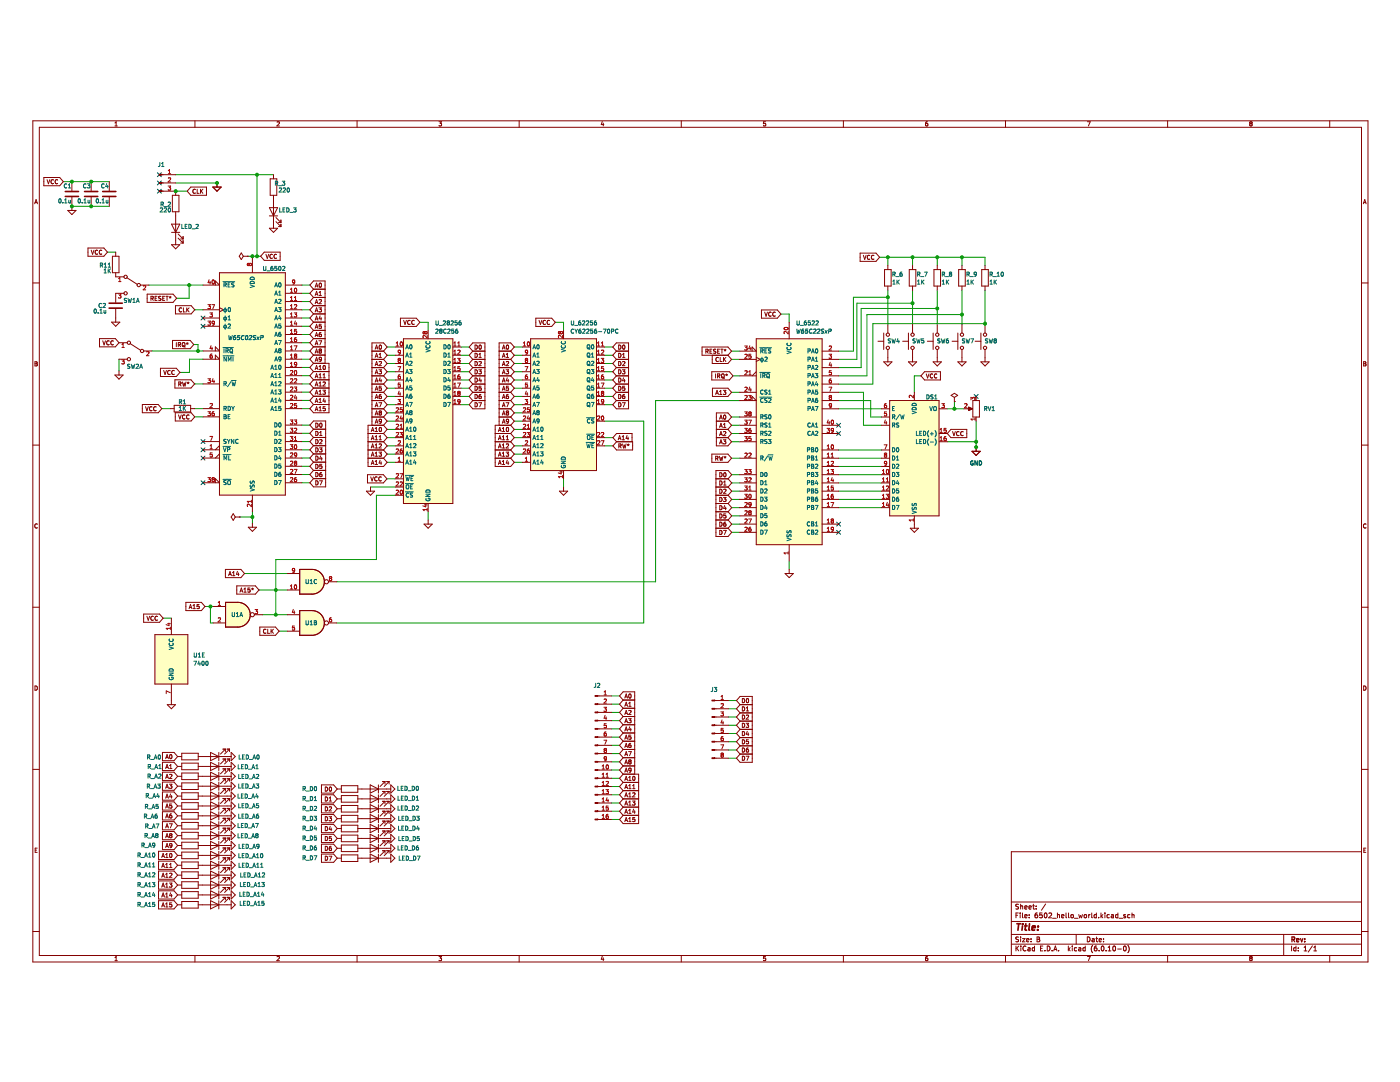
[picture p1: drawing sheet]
<svg xmlns="http://www.w3.org/2000/svg" width="279mm" height="216mm" viewBox="0 0 279 216" stroke-linecap="round" stroke-linejoin="round" font-family="sans-serif">
<path d="M.1 17.6h279.3v198.3h-279.3z" fill-rule="evenodd" fill="#fff" stroke="#fff" stroke-width=".2"/>
<g fill="none" stroke="#840000" stroke-width=".2">
<path d="M6.6 24.1h266.4v167.9h-266.4zM7.8 25.4h263.9v165.3h-263.9zM8.7 35.4h3.2l.7 .8-.7 .9h-3.2zM9.4 35.9l.3 .8 .2-.8M10.7 35.9a.36 .36 0 0 0-.5 .4 .36 .36 0 0 0 .5 .3M11.5 35.9a.36 .36 0 0 0-.5 .4 .36 .36 0 0 0 .5 .3M14.3 36.2v1.8M14.3 39.4v2.6M18.2 36.2v1.8M18.2 39.4v1.8M21.8 36.2v1.8M21.8 39.4v1.8"/>
<path d="M22.9 25.1h.5M22.9 24.5l.3-.2v.8M32.3 38.1h2.8v.9M32.3 36.5h2.8M32.3 34.9h2.8M34.4 39h1.3v3.3h-1.3zM38.1 37.3h3.1v1.7h-3.1l-.7-.9zM38.9 24.1v1.3M39 37.8a.36 .36 0 0 0-.5 .4 .36 .36 0 0 0 .5 .3M39.3 37.8v.8h.4M40 37.8v.8M40.1 38.1l.4 .5"/>
<path d="M40.5 37.8l-.5 .4M42.5 37.3h1.6l-.8 .8zM43.3 36.5v.8M53.9 35.7h1.3v3.3h-1.3zM54.6 34.9v.8M54.6 39v6.5M55.3 24.4l.3-.1 .2 .2-.5 .6h.5M71.3 24.1v1.3M87.6 24.3h.5l-.3 .3 .3 .1v.4h-.5M103.6 24.1v1.3M120.2 24.3l-.2 .6h.5M120.4 24.6v.5"/>
<path d="M136 24.1v1.3M152.8 24.3h-.4l-.1 .4h.5v.4h-.5M168.3 24.1v1.3M185.1 24.3l-.4 .2v.5l.2 .1h.2v-.4l-.2-.1-.2 .2M200.7 24.1v1.3M217 24.3h.6l-.4 .8M233 24.1v1.3M249.4 24.6v-.2l.3-.1 .2 .2-.2 .2M249.4 24.6h.1M249.5 24.6l.1 .1M249.6 24.7l-.2 .1 .2 .3 .3-.1-.2-.3M249.6 24.7h.1"/>
<path d="M265.4 24.1v1.3M6.6 56.5h1.2M6.9 40.7l.3-.9 .3 .9M7 40.4h.4M13.5 42h1.7l-.9 .8zM17.6 49.5h3.1l.7 .8-.7 .8h-3.1zM18.2 49.9l.3 .8 .2-.8M19.5 50a.36 .36 0 0 0-.5 .3 .36 .36 0 0 0 .5 .4M20.3 50a.36 .36 0 0 0-.5 .3 .36 .36 0 0 0 .5 .4M22.4 51.1h1.3v3.3h-1.3zM23.1 50.3v.8M23.1 54.4v.8h1.6"/>
<path d="M24.7 58.5h-1.6v1.8M25.3 55.4l2.1 1.3M28 56.9h1.7M29.4 58.7h5.1l.8 .8-.8 .8h-5.1zM30.1 59.6l.4-.1 .1-.3-.5-.1v.8M30.3 59.6l.3 .3M31 59.5h.2M31.3 59.1h-.3v.8h.3M32.1 59.2h-.4a.34 .34 0 0 0 .4 .4l-.1 .3h-.3M32.5 59.5h.3M32.9 59.1h-.4v.8h.4M33.1 59.1h.5"/>
<path d="M33.3 59.1v.8M33.8 59.2l.2 .1M34 59.1v.2M34 59.3l-.2 .2M34 59.3l.1 .2M34.2 59.2l-.2 .1M34.2 48.8h1.7l-.8 .9zM34.2 46.4h1.7M34.2 44.7h1.7l-.8 1.7zM35.1 42.3v6.5M35.5 47.5l1 1M35.5 46.7l1 1"/>
<path d="M36 48.5h.5M36 47.7h.5M36.5 47.2v.5M36.5 48v.5M40.5 56.9h3.3l-.8-.8v.8M43.8 54.4h13.1v44.4h-13.1zM48.2 50.5l.4 .6-.4 .7-.5-.7zM48.6 51.1h.8M49.4 51.1h.1M50.4 51.1v3.3M52.7 50.3h3.2v1.7h-3.2l-.7-.9zM53.1 50.7l.2 .9 .3-.9"/>
<path d="M53.8 45.5h1.6l-.8 .9zM53.8 43.1h1.6M53.8 41.4h1.6l-.8 1.7zM54.4 50.8a.36 .36 0 0 0-.6 .4 .36 .36 0 0 0 .6 .3M55.1 44.2l1 1M55.1 43.4l1 1M55.2 50.8a.36 .36 0 0 0-.5 .4 .36 .36 0 0 0 .5 .3M55.6 45.2h.5M55.6 44.4h.5M56.1 43.9v.5M56.1 44.7v.5M56.9 56.9h3.3"/>
<path d="M56.9 58.5h3.3M62.6 59.3l-.8 .9 .8 .8M62.6 57.7l-.8-.8 .8-.8h2.3v16.4M62.6 59.3h2.3M62.6 57.7h2.3M62.6 57.7l-.8 .8 .8 .9M62.9 57.3l.3-.8 .2 .8M62.9 59l.3-.9 .2 .9M63 57.1h.4M63 58.7h.4M63.7 59.9l.3-.1 .2 .2-.6 .6h.6M63.7 59h.5"/>
<path d="M63.7 58.4l.2-.3v.9M63.8 56.6l.1-.1a.4 .4 0 0 1 .3 .4 .4 .4 0 0 1-.4 .4l-.1-.3zM171.7 50.5h3.1l.7 .8-.7 .9h-3.1zM172.3 50.9l.3 .9 .2-.9M173.6 51a.36 .36 0 0 0-.5 .3 .36 .36 0 0 0 .5 .4M174.4 51a.36 .36 0 0 0-.5 .3 .36 .36 0 0 0 .5 .4M176.5 53.8h1.3v3.3h-1.3zM177.2 53v.8M177.2 57.1v.8M181.5 53.8h1.3v3.3h-1.3zM182.1 53v.8M182.1 57.1v.8"/>
<path d="M186.4 53.8h1.3v3.3h-1.3zM187 53v.8M187 57.1v.8M191.3 53.8h1.3v3.3h-1.3zM192 53v.8M192 57.1v.8M195.9 53.8h1.3v3.3h-1.3zM196.6 53v.8M196.6 57.1v.8M271.7 56.5h1.3M272.1 40.7l.3-.9 .2 .9M272.2 40.4h.4"/>
<path d="M7 72.2l.4 .1-.1 .3 .2 .3-.2 .1h-.3zM7 72.6h.3M19.9 67.6h3.1l.7 .8-.7 .8h-3.1zM20.5 68l.3 .8 .3-.8M21.8 68.1a.36 .36 0 0 0-.5 .3 .36 .36 0 0 0 .5 .3M22.3 64.3h1.6l-.8 .8zM22.6 68a.37 .37 0 0 0-.5 .4 .37 .37 0 0 0 .5 .3M22.6 68v.1M22.9 74.8h1.7l-.9 .9zM23.1 61.7v2.6M23.7 68.4h1.7M23.7 71.7h1.7"/>
<path d="M23.7 74v.8M26 68.6l2 1.3M28.7 70h1.6M32 73.5h3.2l.7 .8-.7 .8h-3.2zM32.7 73.9l.2 .8 .3-.8M34 74a.36 .36 0 0 0-.6 .3 .36 .36 0 0 0 .6 .4M34.4 67.9h3.6l.7 .9-.7 .8h-3.6zM34.8 74a.36 .36 0 0 0-.5 .3 .36 .36 0 0 0 .5 .4M34.9 75.8h3.2l.7 .8-.7 .8h-3.2zM35 61h3.1l.8 .8-.8 .8h-3.1zM35.2 68.4v.8M35.6 68.8h.4v-.4h-.4v.8"/>
<path d="M35.7 76.6h.4v-.3l-.4-.1v.8M35.8 68.8l.3 .4M35.9 76.6l.2 .4M36.2 61.5a.36 .36 0 0 0-.5 .3 .36 .36 0 0 0 .5 .4M36.4 68.5l.2-.1 .3 .1-.1 .6h-.4zM36.4 76.2l.2 .8 .2-.5 .1 .5 .2-.8M36.5 69l.5 .3M36.6 61.4v.8h.4M37.2 68.5l.2 .1M37.3 61.4v.8M37.4 76.3l.1 .1M37.4 68.4v.2"/>
<path d="M37.4 68.6l-.1 .1M37.4 68.6l.1 .1M37.4 61.8l.3 .4M37.5 76.2v.2M37.5 76.4l-.1 .2M37.5 76.4l.2 .2M37.6 68.5l-.2 .1M37.7 61.4l-.4 .5M37.7 76.3l-.2 .1M40.5 70h3.3l-.8-.8v.8M40.5 71.7h3.3l-.8-.8v.8M40.5 61.8h3.3"/>
<path d="M40.5 63.5h3.3M40.5 65.1h3.3M40.5 76.6h3.3M43.8 61.4l.8 .4-.8 .4M56.9 70h3.3M56.9 68.4h3.3M56.9 71.7h3.3M56.9 73.3h3.3M56.9 60.2h3.3M56.9 61.8h3.3M56.9 63.5h3.3M56.9 65.1h3.3"/>
<path d="M56.9 66.7h3.3M56.9 75h3.3M56.9 76.6h3.3M56.9 78.3h3.3M56.9 79.9h3.3M62.6 72.5h3.1v9.9h-3.1l-.8-.9 .8-.8M62.6 75.8h3.1M62.6 77.4h3.1M62.6 67.6h2.3M62.6 69.2h2.3M62.6 61h2.3M62.6 62.6h2.3"/>
<path d="M62.6 61l-.8 .8 .8 .8M62.6 79.1l-.8 .8 .8 .8M62.6 79.1h3.1M62.6 72.5l-.8 .8 .8 .8M62.6 74.1h3.1M62.6 70.9l-.8 .8 .8 .8M62.6 70.9h2.3M62.6 69.2l-.8 .8 .8 .9M62.6 64.3l-.8 .8 .8 .8M62.6 65.9h2.3M62.6 64.3h2.3M62.6 62.6l-.8 .9 .8 .8"/>
<path d="M62.6 74.1l-.8 .9 .8 .8M62.6 77.4l-.8 .9 .8 .8M62.6 75.8l-.8 .8 .8 .8M62.6 65.9l-.8 .8 .8 .9M62.6 67.6l-.8 .8 .8 .8M62.9 60.6l.3-.8 .2 .8M62.9 63.9l.3-.8 .2 .8M62.9 62.2l.3-.8 .2 .8M62.9 73.8l.3-.9 .2 .9M62.9 72.1l.3-.8 .2 .8M62.9 70.5l.3-.9 .2 .9M62.9 65.5l.3-.8 .2 .8"/>
<path d="M62.9 75.4l.3-.8 .2 .8M62.9 78.7l.3-.8 .2 .8M62.9 77l.3-.8 .2 .8M62.9 67.2l.3-.8 .2 .8M62.9 68.8l.3-.8 .2 .8M63 73.5h.4M63 75.2h.4M63 60.4h.4M63 62h.4M63 71.9h.4M63 70.2h.4M63 65.3h.4"/>
<path d="M63 63.7h.4M63 78.4h.4M63 76.8h.4M63 66.9h.4M63 68.6h.4M63.6 68h.6l-.4 .8M63.6 61.4h.6l-.3 .3 .2 .1v.4h-.5M63.7 73.2l.2-.3v.9M63.7 74.8l.2-.2v.8M63.7 76.5l.2-.3v.8M63.7 78.1l.2-.2v.8M63.7 79.7l.2-.2v.8"/>
<path d="M63.7 73.8h.5M63.7 75.4h.5M63.7 78.7h.5M63.7 77h.5M63.8 70l-.1-.2 .1-.2 .4 .2-.2 .2M63.8 70l-.1 .2 .1 .3 .4-.2-.2-.3M63.8 70h.2M63.9 63l-.2 .6h.5M64 72.1h-.2M64 72v.1M64.1 66.4l-.4 .2v.4l.1 .2 .3-.1v-.4h-.3l-.1 .1M64.1 63.3v.6"/>
<path d="M64.1 64.7h-.4v.4h.4v.4h-.4M64.2 71.6l-.2 .2h-.2l-.1-.4 .3-.1 .2 .1-.2 .6M64.4 77.9h.5l-.2 .3 .2 .1v.3h-.5M64.5 76.3l.3-.1 .1 .3-.5 .5h.5M64.5 75.4h.4M64.5 74.8l.2-.2v.8M64.5 73l.2-.1a.44 .44 0 0 1 .2 .4 .44 .44 0 0 1-.2 .5l-.2-.4zM64.5 73.7h.1M64.7 79.5l-.2 .6h.5M64.9 79.8v.5M74.2 70.1h2.3M74.2 71.7h2.3"/>
<path d="M74.2 73.4h2.3M74.2 75h2.3M74.2 78.3h2.3M74.2 76.6h2.3M74.2 79.9h2.3M74.9 69.7l.3-.8 .2 .8M74.9 74.6l.3-.8 .2 .8M74.9 76.2l.3-.8 .2 .8M74.9 71.3l.3-.8 .2 .8M74.9 73l.3-.9 .2 .9M74.9 79.5l.3-.8 .2 .8M74.9 77.9l.3-.8 .2 .8"/>
<path d="M75 79.3h.3M75 74.4h.3M75 77.7h.3M75 76h.3M75 71.1h.3M75 69.4h.3M75 72.7h.3M75.6 73.8h.5l-.2 .3 .2 .1v.3h-.5M75.7 71.3h.4M75.7 72.2l.3-.1 .1 .3-.5 .6h.5M75.7 70.7l.2-.2v.8M75.7 68.9h.2a.4 .4 0 0 1 .2 .4 .4 .4 0 0 1-.3 .3l-.1-.2z"/>
<path d="M75.9 75.4l-.2 .6h.5M76.1 78.7l-.4 .2v.5l.1 .1h.3v-.4l-.3-.1-.1 .2M76.1 75.7v.5M76.1 77.1h-.4v.4l.4-.1v.4h-.4M76.5 70.1l.8-.9-.8-.8h-2.3v16.5M76.5 73.4l.8 .8-.8 .8M76.5 75l.8 .8-.8 .8M76.5 70.1l.8 .8-.8 .8M76.5 71.7l.8 .8-.8 .9M76.5 79.9l.8 .8-.8 .9M76.5 78.3l.8 .8-.8 .8M76.5 76.6l.8 .9-.8 .8"/>
<path d="M78.9 74.2h1.6M78.9 75.8h1.6M78.9 70.9h1.6M78.9 72.5h1.6M78.9 77.5h1.6M78.9 79.1h1.6M78.9 69.2h1.6M79.9 63.5h3.2l.7 .8-.7 .8h-3.2zM80.5 67.6h9.9v32.9h-9.9zM80.6 63.9l.2 .8 .3-.8M81.8 64a.36 .36 0 0 0-.5 .3 .36 .36 0 0 0 .5 .4M82.7 64a.36 .36 0 0 0-.5 .3 .36 .36 0 0 0 .5 .4"/>
<path d="M85.4 66v1.6M90.4 74.2h1.6M90.4 75.8h1.6M90.4 70.9h1.6M90.4 72.5h1.6M90.4 77.5h1.6M90.4 79.1h1.6M90.4 69.2h1.6M94.4 70.1l-.8-.9 .8-.8h2.4v13.2h-2.4l-.8-.9 .8-.8M94.4 70.1h2.4M94.4 70.1l-.8 .8 .8 .8M94.4 71.7h2.4"/>
<path d="M94.4 71.7l-.8 .8 .8 .9M94.4 73.4h2.4M94.4 73.4l-.8 .8 .8 .8M94.4 75h2.4M94.4 76.6l-.8 .9 .8 .8M94.4 78.3h2.4M94.4 76.6h2.4M94.4 79.9h2.4M94.4 75l-.8 .8 .8 .8M94.4 78.3l-.8 .8 .8 .8M94.8 73.8a.42 .42 0 0 1 .5 .4 .42 .42 0 0 1-.5 .4zM94.8 68.9a.42 .42 0 0 1 .5 .4 .42 .42 0 0 1-.5 .4z"/>
<path d="M94.8 78.7a.42 .42 0 0 1 .5 .4 .42 .42 0 0 1-.5 .4zM94.8 77.1a.42 .42 0 0 1 .5 .4 .42 .42 0 0 1-.5 .4zM94.8 70.5a.42 .42 0 0 1 .5 .4 .42 .42 0 0 1-.5 .4zM94.8 72.1a.42 .42 0 0 1 .5 .5 .42 .42 0 0 1-.5 .4zM94.8 75.4a.42 .42 0 0 1 .5 .4 .42 .42 0 0 1-.5 .4zM95.5 73.8h.6l-.3 .3 .2 .1v.3h-.5M95.6 79.2l.1-.2 .3 .1v.4M95.6 70.7l.2-.2v.8M95.6 71.3h.5M95.6 77.8l.4 .1M95.6 79.5h.1M95.7 68.9h.1a.4 .4 0 0 1 .3 .4 .4 .4 0 0 1-.4 .3l-.1-.2z"/>
<path d="M95.7 79.5h.3M95.8 75.4l-.2 .6h.5M96 78.7l-.4 .2v.6M96 72.2h-.4M96 72.2h.1M96 75.7v.5M96 77.1h-.4v.4l.4-.1v.4M96 72.2v.3l-.5 .5h.6M96 77.8v.1M96 79.5h.1M99.6 70.1h2.3M99.6 71.7h2.3"/>
<path d="M99.6 73.4h2.3M99.6 75h2.3M99.6 78.3h2.3M99.6 76.6h2.3M99.6 79.9h2.3M100.3 79.5l.2-.8 .3 .8M100.3 74.6l.2-.8 .3 .8M100.3 77.9l.2-.8 .3 .8M100.3 76.2l.2-.8 .3 .8M100.3 71.3l.2-.8 .3 .8M100.3 69.7l.2-.8 .3 .8M100.3 73l.2-.9 .3 .9"/>
<path d="M100.3 79.3h.4M100.3 74.4h.4M100.3 77.7h.4M100.3 76h.4M100.3 71.1h.4M100.3 69.4h.4M100.3 72.7h.4M101 73.8h.5l-.3 .3 .3 .1v.3h-.5M101 71.3h.5M101 72.2l.3-.1 .2 .3-.5 .6h.5M101 70.7l.3-.2v.8M101.1 68.9h.1a.4 .4 0 0 1 .3 .4 .4 .4 0 0 1-.3 .3l-.2-.2z"/>
<path d="M101.2 75.4l-.2 .6h.5M101.4 78.7l-.3 .2-.1 .5 .2 .1h.3l-.1-.4-.2-.1-.2 .2M101.4 75.7v.5M101.5 77.1h-.4l-.1 .4 .4-.1 .1 .4h-.5M101.9 70.1l.7-.9-.7-.8h-2.3v16.5M101.9 78.3l.7 .8-.7 .8M101.9 79.9l.7 .8-.7 .9M101.9 73.4l.7 .8-.7 .8M101.9 76.6l.7 .9-.7 .8M101.9 75l.7 .8-.7 .8M101.9 70.1l.7 .8-.7 .8M101.9 71.7l.7 .8-.7 .9"/>
<path d="M104.2 74.2h1.7M104.2 75.8h1.7M104.2 70.9h1.7M104.2 72.5h1.7M104.2 77.5h1.7M104.2 79.1h1.7M104.2 69.2h1.7M105.9 67.6h13.1v26.3h-13.1zM106.9 63.5h3.2l.7 .8-.7 .8h-3.2zM107.6 63.9l.3 .8 .2-.8M108.9 64a.36 .36 0 0 0-.5 .3 .36 .36 0 0 0 .5 .4M109.7 64a.36 .36 0 0 0-.5 .3 .36 .36 0 0 0 .5 .4"/>
<path d="M112.5 66v1.6M119 74.2h1.7M119 75.8h1.7M119 70.9h1.7M119 72.5h1.7M119 77.5h1.7M119 79.1h1.7M119 69.2h1.7M123 75l-.7 .8 .7 .8M123 76.6l-.7 .9 .7 .8M123 70.1h2.4M123 70.1l-.7-.9 .7-.8h2.4v13.2h-2.4l-.7-.9 .7-.8"/>
<path d="M123 71.7h2.4M123 73.4h2.4M123 75h2.4M123 78.3h2.4M123 76.6h2.4M123 79.9h2.4M123 78.3l-.7 .8 .7 .8M123 71.7l-.7 .8 .7 .9M123 70.1l-.7 .8 .7 .8M123 73.4l-.7 .8 .7 .8M123.5 68.9a.42 .42 0 0 1 .4 .4 .42 .42 0 0 1-.4 .4zM123.5 70.5a.42 .42 0 0 1 .4 .4 .42 .42 0 0 1-.4 .4z"/>
<path d="M123.5 72.1a.42 .42 0 0 1 .4 .5 .42 .42 0 0 1-.4 .4zM123.5 73.8a.42 .42 0 0 1 .4 .4 .42 .42 0 0 1-.4 .4zM123.5 77.1a.42 .42 0 0 1 .4 .4 .42 .42 0 0 1-.4 .4zM123.5 78.7a.42 .42 0 0 1 .4 .4 .42 .42 0 0 1-.4 .4zM123.5 75.4a.42 .42 0 0 1 .4 .4 .42 .42 0 0 1-.4 .4zM124.2 73.8h.5l-.3 .3 .3 .1v.3h-.5M124.2 71.3h.5M124.2 72.2l.4-.1 .1 .3-.5 .6h.5M124.2 70.7l.3-.2v.8M124.3 68.9h.1a.4 .4 0 0 1 .3 .4 .4 .4 0 0 1-.3 .3l-.2-.2zM124.4 75.4l-.2 .6h.6M124.6 78.7l-.3 .2-.1 .5 .2 .1h.3l-.1-.4-.2-.1-.2 .2"/>
<path d="M124.6 75.7v.5M124.7 77.1h-.4l-.1 .4 .4-.1 .1 .4h-.5M140.1 69.2h5.2l.7 .9-.7 .8h-5.2zM140.9 70.1h.4v-.3l-.4-.1v.8M141.1 70.1l.2 .4M141.7 70.1h.3M142 74.2h3.6l.7 .8-.7 .8h-3.6zM142.1 69.7h-.4v.8h.4M142.1 70.9v1.6h3.2l.7-.8-.7-.8M142.2 77.5h3.1l.7 .8-.7 .8h-3.1zM142.8 74.6v.8M142.8 78.7l.3-.8 .3 .8"/>
<path d="M142.9 69.7l-.5 .1a.34 .34 0 0 0 .4 .4v.3h-.4M142.9 78.5h.4M143.2 75h.4v-.3l-.4-.1v.8M143.2 70.1h.3M143.4 71.4a.36 .36 0 0 0-.5 .3 .36 .36 0 0 0 .5 .4M143.4 75l.3 .4M143.6 69.7h-.4v.8h.4M143.6 78.7h.5M143.6 78.1l.2-.2v.8M143.7 71.3v.8h.4M143.8 69.7h.5M144 74.7l.2-.1 .3 .1-.1 .7-.4-.1z"/>
<path d="M144.1 69.7v.8M144.1 75.2l.5 .3M144.4 77.9h.5l-.3 .3 .2 .1v.3h-.4M144.4 71.3v.8M144.5 71.7l.4 .4M144.5 69.8l.2 .1M144.7 69.7v.2M144.7 69.9l-.1 .1M144.7 69.9l.1 .1M144.8 74.7l.2 .1M144.9 71.3l-.5 .5M144.9 69.8l-.2 .1"/>
<path d="M145 74.6v.2M145 74.8l-.1 .2M145 74.8l.1 .2M145.2 74.7l-.2 .1M147.6 70.1h3.3l-.8-.9v.9M147.6 79.9h3.3l-.8-.8v.8M147.6 71.7h3.3M147.6 75h3.3M147.6 78.3h3.3M150.9 74.2l-.8 .8M150.9 71.3l.8 .4-.8 .4M150.9 67.6h13.2v41.1h-13.2z"/>
<path d="M152 61.8h3.1l.8 .9-.8 .8h-3.1zM152.6 62.3l.3 .8 .3-.8M153.9 62.4a.36 .36 0 0 0-.5 .3 .36 .36 0 0 0 .5 .3M154.7 62.4a.36 .36 0 0 0-.5 .3 .36 .36 0 0 0 .5 .3M157.5 64.3v3.3M164.1 70.1h3.3M164.1 71.7h3.3M164.1 73.4h3.3M164.1 75h3.3M164.1 78.3h3.3M164.1 76.6h3.3M164.1 79.9h3.3"/>
<path d="M175.2 68.1h1.2M176.4 72.2h1.6l-.8 .8zM176.4 66.5v3.2M177.2 64.8v1.7M177.2 69.7v2.5M177.5 79.9h9.9v23h-9.9zM180.1 68.1h1.2M181.3 72.2h1.6l-.8 .8zM181.3 66.5v3.2M182.1 64.8v1.7M182.1 69.7v2.5M182.5 78.3v1.6"/>
<path d="M184.5 74.2h3.2v1.6h-3.2l-.7-.8zM184.8 74.6l.3 .8 .3-.8M185.1 68.1h1.1M186.1 74.7a.36 .36 0 0 0-.5 .3 .36 .36 0 0 0 .5 .3M186.2 72.2h1.7l-.9 .8zM186.2 66.5v3.2M187 74.7a.36 .36 0 0 0-.6 .3 .36 .36 0 0 0 .6 .3M187 64.8v1.7M187 69.7v2.5M189.8 78.9l.7-.4 .6 .4-.6 .4zM190 68.1h1.2M190.5 79.3v.8"/>
<path d="M191.2 72.2h1.6l-.8 .8zM191.2 66.5v3.2M192 64.8v1.7M192 69.7v2.5M194.1 79.9h1.4v3.3h-1.4zM194.6 68.1h1.2M194.8 79.1v.8M195.8 72.2h1.6l-.8 .8zM195.8 66.5v3.2M196.6 64.8v1.7M196.6 69.7v2.5M272.1 72.2l.5 .1-.2 .3 .2 .3-.1 .1h-.4z"/>
<path d="M272.1 72.6h.3M6.6 88.8h1.2M28.4 80.7h3.2l.7 .8-.7 .9h-3.2zM29 81.1l.3 .9 .3-.9M30.3 81.2a.36 .36 0 0 0-.5 .4 .36 .36 0 0 0 .5 .3M31.2 81.2a.36 .36 0 0 0-.6 .4 .36 .36 0 0 0 .6 .3M33.9 81.5h.9M34.8 80.9h3.2v1.3h-3.2zM35 82.4h3.1l.8 .8-.8 .8h-3.1zM35.6 82.8l.3 .8 .3-.8M36.9 82.9a.36 .36 0 0 0-.5 .3 .36 .36 0 0 0 .5 .3M37.7 82.9a.36 .36 0 0 0-.5 .3 .36 .36 0 0 0 .5 .3"/>
<path d="M38 81.5h.9M40.5 96.3h3.3l-.8-.8v.8M40.5 89.8h3.3M40.5 81.5h3.3M40.5 91.4h3.3M40.5 88.1h3.3M40.5 83.2h3.3M43.8 88.9l-.8 .9M43.8 90.6l-.8 .8M50.4 98.8v3.3M56.9 94.7h3.3M56.9 96.3h3.3"/>
<path d="M56.9 89.8h3.3M56.9 81.5h3.3M56.9 93h3.3M56.9 91.4h3.3M56.9 88.1h3.3M56.9 86.5h3.3M56.9 84.8h3.3M62.6 90.6h2.4M62.6 85.6l-.8-.8 .8-.8h2.4v13.2h-2.4l-.8-.9 .8-.8M62.6 80.7h3.1M62.6 90.6l-.8 .8 .8 .8M62.6 92.2h2.4"/>
<path d="M62.6 92.2l-.8 .8 .8 .9M62.6 93.9h2.4M62.6 87.3l-.8 .8 .8 .8M62.6 88.9h2.4M62.6 87.3h2.4M62.6 88.9l-.8 .9 .8 .8M62.6 93.9l-.8 .8 .8 .8M62.6 95.5h2.4M62.6 85.6h2.4M62.6 85.6l-.8 .9 .8 .8M62.9 82l.3-.9 .2 .9M62.9 80.3l.3-.8 .2 .8"/>
<path d="M63 81.7h.4M63 80.1h.4M63 84.4a.42 .42 0 0 1 .5 .4 .42 .42 0 0 1-.5 .5zM63 87.7a.42 .42 0 0 1 .5 .4 .42 .42 0 0 1-.5 .4zM63 89.4a.42 .42 0 0 1 .5 .4 .42 .42 0 0 1-.5 .4zM63 92.7a.42 .42 0 0 1 .5 .4 .42 .42 0 0 1-.5 .4zM63 86.1a.42 .42 0 0 1 .5 .4 .42 .42 0 0 1-.5 .4zM63 91a.42 .42 0 0 1 .5 .4 .42 .42 0 0 1-.5 .4zM63 94.3a.42 .42 0 0 1 .5 .4 .42 .42 0 0 1-.5 .4zM63 95.9a.42 .42 0 0 1 .5 .4 .42 .42 0 0 1-.5 .5zM63.7 82h.5M63.7 81.4l.2-.3v.9"/>
<path d="M63.7 80.3h.5M63.8 89.4h.5l-.3 .3 .2 .1v.3h-.4M63.8 95.9h.5l-.3 .9M63.8 87.8l.3-.1 .2 .3-.5 .5h.5M63.8 86.3l.2-.2v.8M63.8 86.9h.5M63.9 84.5l.1-.1a.4 .4 0 0 1 .3 .5 .4 .4 0 0 1-.4 .3l-.1-.3zM64 91l-.2 .6h.5M64.2 91.3v.5M64.2 94.3l-.4 .2v.5l.2 .1 .2-.1v-.4h-.2l-.2 .2M64.2 92.7h-.4v.3h.4v.4h-.4M64.9 81.1h-.4v.4h.4v.4h-.4"/>
<path d="M73.1 98h1.7l-.9 .8zM73.3 94.7h3.2l.7 .8-.7 .9h-3.2zM73.5 86.5h3M73.5 88.1h3M73.5 89.8h3M73.5 91.4h3M73.9 97.2v.8M74 95.1l.3 .9 .2-.9M74.1 87.8l.3-.9 .2 .9M74.1 91l.3-.8 .2 .8M74.1 89.4l.3-.8 .2 .8M74.1 92.7l.3-.8 .2 .8"/>
<path d="M74.1 86.1l.3-.8 .2 .8M74.2 85.9h.4M74.2 87.5h.4M74.2 92.4h.4M74.2 89.2h.4M74.2 90.8h.4M74.2 81.6h2.3M74.2 83.2h2.3M74.9 86.1h.4M74.9 87.8h.4M74.9 85.5l.2-.2v.8M74.9 87.2l.2-.3v.9"/>
<path d="M74.9 88.8l.2-.2v.8M74.9 90.5l.2-.3v.8M74.9 92.1l.2-.2v.8M74.9 92.7h.4M74.9 89.4h.4M74.9 91h.4M74.9 84.5l.3-.9 .2 .9M74.9 82.8l.3-.8 .2 .8M74.9 81.2l.3-.8 .2 .8M75 82.6h.3M75 80.9h.3M75 84.2h.3"/>
<path d="M75.3 95.2a.36 .36 0 0 0-.5 .4 .36 .36 0 0 0 .5 .3M75.6 80.4h.6l-.4 .8M75.6 90.2h.5l-.2 .3 .2 .1v.4h-.5M75.7 82.2l.1-.2 .3 .2M75.7 87.8h.4M75.7 88.7l.3-.1 .1 .2-.5 .6h.5M75.7 87.2l.2-.3v.9M75.7 82.2h.1M75.7 82.2l.1 .2M75.7 85.4l.2-.1a.4 .4 0 0 1 .2 .4 .4 .4 0 0 1-.3 .4l-.1-.3zM75.8 82.4h.2M75.8 82.4l-.1 .1 .1 .3 .3-.1-.1-.3"/>
<path d="M75.9 91.8l-.2 .6h.5M76.1 92.1v.6M76.1 95.2a.36 .36 0 0 0-.5 .4 .36 .36 0 0 0 .5 .3M76.1 84l-.1 .2-.3-.1v-.4l.3-.1 .1 .2v.5l-.4 .2M76.1 82.2l-.1 .2M76.1 82.2h.1M76.5 84.9h-3v8.2h3l.8-.8-.8-.9M76.5 86.5l.8 .8-.8 .8M76.5 89.8l.8 .8-.8 .8M76.5 88.1l.8 .9-.8 .8M76.5 83.2l.8 .8-.8 .9M76.5 84.9l.8 .8-.8 .8"/>
<path d="M76.5 81.6l.8 .8-.8 .8M78.9 95.5h1.6M78.9 82.4h1.6M78.9 84h1.6M78.9 80.7h1.6M78.9 87.3h1.6M78.9 85.7h1.6M78.9 97.2h1.6M78.9 98.8h1.6M78.9 89h1.6M78.9 90.6h1.6M78.9 92.3h1.6"/>
<path d="M90.4 80.7h1.6M94.8 80.4a.42 .42 0 0 1 .5 .4 .42 .42 0 0 1-.5 .4zM95.5 80.4h.6l-.4 .8M98.8 86.5h3.1M98.8 88.1h3.1M98.8 89.8h3.1M98.8 91.4h3.1M99.5 86.1l.2-.8 .3 .8M99.5 87.8l.2-.9 .3 .9M99.5 92.7l.2-.8 .3 .8M99.5 89.4l.2-.8 .3 .8M99.5 91l.2-.8 .3 .8"/>
<path d="M99.5 85.9h.4M99.5 87.5h.4M99.5 92.4h.4M99.5 89.2h.4M99.5 90.8h.4M99.6 81.6h2.3M99.6 83.2h2.3M100.3 82.8l.2-.8 .3 .8M100.3 81.2l.2-.8 .3 .8M100.3 84.5l.2-.9 .3 .9M100.3 86.1h.4M100.3 85.5l.2-.2v.8"/>
<path d="M100.3 87.2l.2-.3v.9M100.3 88.8l.2-.2v.8M100.3 90.5l.2-.3v.8M100.3 92.1l.2-.2v.8M100.3 87.8h.4M100.3 92.7h.4M100.3 89.4h.4M100.3 91h.4M100.3 82.6h.4M100.3 80.9h.4M100.3 84.2h.4M101 90.2h.5l-.3 .3 .3 .1v.4h-.5"/>
<path d="M101 80.4h.5l-.3 .8M101 82.2h.1M101 88.7l.3-.1 .2 .2-.5 .6h.5M101 82.2l.2 .2M101 82.2l.2-.2 .3 .2M101 87.8h.5M101 87.2l.3-.3v.9M101.1 85.4l.1-.1a.4 .4 0 0 1 .3 .4 .4 .4 0 0 1-.3 .4l-.2-.3zM101.2 82.4l-.2 .1 .2 .3 .3-.1-.2-.3M101.2 82.4h.1M101.2 91.8l-.2 .6h.5M101.4 92.1v.6"/>
<path d="M101.5 84l-.2 .2-.2-.1v-.4l.2-.1 .2 .2v.5l-.4 .2M101.5 82.2h.1M101.5 82.2l-.2 .2M101.9 81.6l.7 .8-.7 .8M101.9 83.2l.7 .8-.7 .9M101.9 84.9h-3.1v8.2h3.1l.7-.8-.7-.9M101.9 84.9l.7 .8-.7 .8M101.9 86.5l.7 .8-.7 .8M101.9 88.1l.7 .9-.7 .8M101.9 89.8l.7 .8-.7 .8M104.2 82.4h1.7M104.2 84h1.7"/>
<path d="M104.2 80.7h1.7M104.2 87.3h1.7M104.2 85.7h1.7M104.2 89h1.7M104.2 90.6h1.7M104.2 92.3h1.7M111.6 98h1.7l-.8 .8zM112.5 93.9v1.6M112.5 97.2v.8M119 84h1.7M119 80.7h1.7M119 87.3h1.7"/>
<path d="M119 89h1.7M123 88.1l-.7-.8 .7-.8h3.1v1.6M123 88.1h3.3v1.7h-3.3l-.7-.8zM123.4 87.8l.3-.9 .2 .9M123.5 87.5h.4M123.5 80.4a.42 .42 0 0 1 .4 .4 .42 .42 0 0 1-.4 .4zM123.5 89h.4v-.3l-.4-.1v.8M123.7 89l.3 .4M124.2 87.8h.4M124.2 87.2l.2-.3v.9M124.2 80.4h.6l-.4 .8M124.2 88.6l.2 .8 .2-.6 .2 .6 .1-.8"/>
<path d="M125.1 86.9l-.2 .6h.6M125.2 88.7l.2 .1M125.3 87.2v.6M125.4 88.6v.2M125.4 88.8l-.1 .1M125.4 88.8l.1 .1M125.6 88.7l-.2 .1M142.1 90.6h3.2l.7 .8-.7 .9h-3.2zM142.9 95.5h2.4M142.9 97.2h2.4M142.9 98.8h2.4M143 84h2.3"/>
<path d="M143 87.3h2.3M143 85.7h2.3M143 91.5l.3 .4M143.2 91.1l-.4-.1v.9M143.2 91.1h.1M143.3 91.1l-.1 .3-.4 .1M143.6 91l.2 .9 .1-.6 .2 .6 .2-.9M143.6 85.3l.3-.8 .3 .8M143.6 83.6l.3-.8 .3 .8M143.6 88.6l.3-.8 .3 .8M143.6 86.9l.3-.8 .3 .8M143.6 94.3a.42 .42 0 0 1 .5 .4 .42 .42 0 0 1-.5 .4z"/>
<path d="M143.6 96a.42 .42 0 0 1 .5 .4 .42 .42 0 0 1-.5 .4zM143.6 97.6a.42 .42 0 0 1 .5 .4 .42 .42 0 0 1-.5 .4zM143.6 99.3a.42 .42 0 0 1 .5 .4 .42 .42 0 0 1-.5 .4zM143.7 85.1h.4M143.7 83.4h.4M143.7 88.3h.4M143.7 86.7h.4M144.4 87.8h.5l-.3 .3h.2v.4h-.4M144.4 99.3h.5l-.3 .3h.3v.4h-.5M144.4 84.7l.2-.2v.8M144.4 86.2l.3-.1 .2 .2-.5 .6h.5M144.4 85.3h.5"/>
<path d="M144.4 97.7l.3-.1 .2 .2-.5 .6h.5M144.4 96.2l.3-.2v.8M144.4 96.8h.5M144.5 82.9l.1-.1a.4 .4 0 0 1 .3 .4 .4 .4 0 0 1-.4 .4l-.1-.3zM144.5 94.4l.1-.1a.4 .4 0 0 1 .3 .5 .4 .4 0 0 1-.4 .3l-.1-.3zM144.5 91.2h.2M144.7 91v.2M144.7 91.2l-.1 .2M144.7 91.2l.1 .2M144.9 91.2h-.2M145.3 84l.7-.8-.7-.8h-2.3v6.6h2.3l.7-.9-.7-.8M145.3 84l.7 .9-.7 .8"/>
<path d="M145.3 85.7l.7 .8-.7 .8M145.3 95.5l.7-.8-.7-.8h-2.4v13.1h2.4l.7-.8-.7-.8M145.3 95.5l.7 .9-.7 .8M145.3 97.2l.7 .8-.7 .8M145.3 98.8l.7 .8-.7 .9M147.6 83.2h3.3M147.6 84.9h3.3M147.6 86.5h3.3M147.6 88.1h3.3M147.6 91.4h3.3M147.6 94.7h3.3M147.6 96.4h3.3"/>
<path d="M147.6 98h3.3M147.6 99.6h3.3M164.1 81.6h3.3M164.1 84.9h3.3M164.1 86.5h3.3M164.1 89.8h3.3M164.1 91.4h3.3M164.1 93.1h3.3M164.1 94.7h3.3M164.1 96.4h3.3M164.1 98h3.3M164.1 99.6h3.3"/>
<path d="M175.9 81.6h1.6M175.9 83.2h1.6M175.9 84.9h1.6M175.9 89.8h1.6M175.9 91.4h1.6M175.9 93.1h1.6M175.9 94.7h1.6M175.9 96.4h1.6M175.9 98h1.6M175.9 99.6h1.6M187.4 81.6h1.7M187.4 86.5h1.7"/>
<path d="M187.4 88.1h1.7M189.8 85.7h3.1v1.6h-3.1l-.7-.8zM190.1 86.1l.3 .8 .3-.8M190.5 80.1h.1M191.4 86.2a.36 .36 0 0 0-.5 .3 .36 .36 0 0 0 .5 .4M192.2 86.2a.36 .36 0 0 0-.5 .3 .36 .36 0 0 0 .5 .4M192.3 81.6h1.5M193.3 81.2l.8 .4-.8 .3zM194 90.1h1.6l-.8 .8zM194.8 83.2v.8M194.8 89.2v.9M271.7 88.8h1.3"/>
<path d="M7.5 104.6a.37 .37 0 0 0-.6 .4 .37 .37 0 0 0 .6 .3M45 113.6h3.1l.7 .8-.7 .9h-3.1zM45.6 114.9l.3-.9 .3 .9M45.7 114.6h.4M46.4 114.9h.5M46.4 114.3l.2-.3v.9M46.5 102.5l.5 .7-.5 .6-.4-.6zM47 103.2h.8M47.3 116.9h3.7l.7 .8-.7 .9h-3.7zM47.4 114l-.2 .6h.5M47.6 114.3v.6M47.8 103.2h.1"/>
<path d="M47.9 118.2l.3-.9 .2 .9M48 117.9h.4M48.7 118.2h.4M48.7 117.6l.2-.3v.9M49.6 105.2h1.6l-.8 .8zM49.9 117.3h-.4v.4h.4v.4h-.4M50.2 117.5h.2M50.4 104.4v.8M50.4 117.3v.2M50.4 117.5l-.1 .2M50.4 117.5l.1 .2M50.6 117.5h-.2"/>
<path d="M57.3 117.7h2.5M57.3 114.4h2.5M59.8 113.6h2.5a2.47 2.47 0 0 1 2.4 2.5 2.47 2.47 0 0 1-2.4 2.4h-2.5zM65.6 116.1h1.6M84.6 104.6h1.7l-.9 .8zM85.4 100.5v1.6M85.4 103.8v.8M142.9 102.1h2.4M142.9 103.8h2.4M142.9 105.4h2.4M142.9 100.5h2.4M143.6 100.9a.42 .42 0 0 1 .5 .4 .42 .42 0 0 1-.5 .4z"/>
<path d="M143.6 102.5a.42 .42 0 0 1 .5 .5 .42 .42 0 0 1-.5 .4zM143.6 104.2a.42 .42 0 0 1 .5 .4 .42 .42 0 0 1-.5 .4zM143.6 105.8a.42 .42 0 0 1 .5 .4 .42 .42 0 0 1-.5 .5zM144.4 105.8h.5l-.3 .9M144.6 100.9l-.2 .5h.5M144.8 104.2l-.3 .2-.1 .5 .2 .1 .3-.1-.1-.4h-.2l-.2 .2M144.8 101.2v.5M144.9 102.5h-.4l-.1 .4h.4l.1 .4h-.5M145.3 102.1l.7 .8-.7 .9M145.3 103.8l.7 .8-.7 .8M145.3 100.5l.7 .8-.7 .8M147.6 104.6h3.3"/>
<path d="M147.6 101.3h3.3M147.6 106.2h3.3M147.6 102.9h3.3M156.7 114.4h1.6l-.8 .9zM157.5 108.7v3.3M157.5 113.6v.8M164.1 104.6h3.3M164.1 101.3h3.3M164.1 106.2h3.3M175.9 101.3h1.6M181.7 105.4h1.6l-.8 .8zM182.5 102.9v2.5"/>
<path d="M272.6 104.6a.37 .37 0 0 0-.5 .4 .37 .37 0 0 0 .5 .3M6.6 121.2h1.2M7 136.9a.42 .42 0 0 1 .5 .4 .42 .42 0 0 1-.5 .4zM28.7 122.5h3.1l.8 .8-.8 .9h-3.1zM29.3 123l.3 .8 .3-.8M30.6 123a.36 .36 0 0 0-.5 .4 .36 .36 0 0 0 .5 .3M30.9 126.6h6.6v9.9h-6.6zM31.4 123a.36 .36 0 0 0-.5 .4 .36 .36 0 0 0 .5 .3M34.2 123.3v3.3M34.2 136.5v4.1M37.1 120.2h3.1l.7 .8-.7 .8h-3.1zM37.7 121.4l.3-.8 .3 .8"/>
<path d="M37.8 121.2h.4M38.5 120.9l.3-.3v.8M38.5 121.4h.5M39.3 121.4h.4M39.7 120.6h-.4v.4h.4v.4M39.7 121.4h.1M42.6 124.3h2.4M42.6 121h2.4M45 120.2h2.5a2.47 2.47 0 0 1 2.4 2.5 2.47 2.47 0 0 1-2.4 2.4h-2.5zM50.8 122.7h1.6M51.8 125.1h3.2l.7 .8-.7 .9h-3.2zM53.1 125.6a.36 .36 0 0 0-.5 .4 .36 .36 0 0 0 .5 .3"/>
<path d="M53.4 125.6v.8h.4M54.1 125.6v.8M54.2 125.9l.4 .5M54.6 125.6l-.5 .4M57.3 122.7h2.5M57.3 125.9h2.5M59.8 121.8h2.5a2.47 2.47 0 0 1 2.4 2.5 2.47 2.47 0 0 1-2.4 2.5h-2.5zM65.6 124.3h1.6M119.3 138.9h2.7M124.4 139.7l-.8-.8 .8-.9h2.3v16.5M124.4 139.7h2.3M124.4 139.7l-.8 .8 .8 .8"/>
<path d="M124.7 139.3l.3-.8 .2 .8M124.8 139.1h.4M125.6 138.6l.1-.1a.4 .4 0 0 1 .3 .4 .4 .4 0 0 1-.4 .4l-.1-.3zM142.6 139.8h2.8M148.2 139.4a.42 .42 0 0 1 .4 .4 .42 .42 0 0 1-.4 .4zM149.1 139.4a.4 .4 0 0 1 .3 .4 .4 .4 0 0 1-.3 .4l-.2-.3zM149.1 139.4l-.1 .1M271.7 121.2h1.3M272.1 136.9a.42 .42 0 0 1 .5 .4 .42 .42 0 0 1-.5 .4zM6.6 153.5h1.2M32.4 152.1h2.3l.8 .8-.8 .9h-2.3zM32.4 154.1h2.3l.8 .8-.8 .8h-2.3z"/>
<path d="M32.4 150.1h2.3l.8 .9-.8 .8h-2.3zM32.4 156.1h2.3l.8 .8-.8 .8h-2.3zM32.4 158h2.3l.8 .8-.8 .9h-2.3zM32.4 160h2.3l.8 .8-.8 .8h-2.3zM33.1 155.3l.2-.8 .3 .8M33.1 151.4l.2-.8 .3 .8M33.1 153.4l.2-.9 .3 .9M33.1 159.3l.2-.8 .3 .8M33.1 157.3l.2-.8 .3 .8M33.1 151.2h.4M33.1 155.1h.4M33.1 153.1h.4"/>
<path d="M33.1 159h.4M33.1 157.1h.4M33.4 140.6h1.6l-.8 .8zM33.8 156.5h.5l-.3 .3 .3 .1v.3h-.5M33.8 154.6l.4-.1 .1 .2-.5 .6h.5M33.8 153.4h.5M33.8 152.8l.3-.3v.9M33.9 150.6h.1a.4 .4 0 0 1 .3 .4 .4 .4 0 0 1-.3 .4l-.2-.3zM34 158.4l-.2 .6h.6M34.2 158.7v.6M35.5 154.9h.8M35.5 156.9h.8"/>
<path d="M35.5 152.9h.8M35.5 158.8h.8M35.5 151h.8M36.3 150.3h3.3v1.3h-3.3zM36.3 158.2h3.3v1.3h-3.3zM36.3 152.3h3.3v1.3h-3.3zM36.3 154.2h3.3v1.4h-3.3zM36.3 156.2h3.3v1.3h-3.3zM39.6 154.9h6.5M39.6 156.9h6.5M39.6 152.9h6.5M39.6 158.8h6.5"/>
<path d="M39.6 151h6.5M42 150.1l1.7 .9-1.7 .8zM42 152.1l1.7 .8-1.7 .9zM42 154.1l1.7 .8-1.7 .8zM42 156.1l1.7 .8-1.7 .8zM42 158l1.7 .8-1.7 .9zM42 160l1.7 .8-1.7 .8zM43.7 150.1v1.7M43.7 152.1v1.7M43.7 154.1v1.6M43.7 156.1v1.6M43.7 158v1.7"/>
<path d="M43.7 160v1.6M44.5 157.4h.5M44.5 155.4h.5M44.5 151.5h.5M44.5 149.5h.5M44.5 153.4h.5M44.5 159.3h.5M45 149.5v.5M45 151.5v.4M45 153.4v.5M45 155.4v.5M45 157.4v.5"/>
<path d="M45 159.3v.5M45 159.3l-1 1M45 151.5l-1 .9M45 155.4l-1 1M45 149.5l-1 1M45 153.4l-1 1M45 157.4l-1 1M45.3 157.4h.5M45.3 155.4h.5M45.3 151.5h.5M45.3 149.5h.5M45.3 153.4h.5"/>
<path d="M45.3 159.3h.5M45.8 157.4l-1 1M45.8 151.5l-1 .9M45.8 153.4l-1 1M45.8 155.4l-1 1M45.8 149.5v.5M45.8 151.5v.4M45.8 153.4v.5M45.8 155.4v.5M45.8 157.4v.5M45.8 159.3v.5M45.8 149.5l-1 1"/>
<path d="M45.8 159.3l-1 1M46.1 150.1l.9 .9-.9 .8zM46.1 152.1l.9 .8-.9 .9zM46.1 154.1l.9 .8-.9 .8zM46.1 156.1l.9 .8-.9 .8zM46.1 158l.9 .8-.9 .9zM46.1 160l.9 .8-.9 .8zM64.2 156.6h2.4l.7 .8-.7 .9h-2.4zM64.2 158.6h2.4l.7 .8-.7 .8h-2.4zM64.9 159a.42 .42 0 0 1 .5 .4 .42 .42 0 0 1-.5 .4zM64.9 157a.42 .42 0 0 1 .5 .5 .42 .42 0 0 1-.5 .4zM65.7 159.8h.5"/>
<path d="M65.7 159.3l.2-.3v.8M65.8 157.1l.1-.1a.4 .4 0 0 1 .3 .5 .4 .4 0 0 1-.4 .3l-.1-.2zM67.3 159.4h.8M67.3 157.4h.8M68.1 158.8h3.3v1.3h-3.3zM68.1 156.8h3.3v1.3h-3.3zM71.4 159.4h6.6M71.4 157.4h6.6M73.9 156.6l1.6 .8-1.6 .9zM73.9 158.6l1.6 .8-1.6 .8zM75.5 156.6v1.7M75.5 158.6v1.6"/>
<path d="M76.3 157.9h.5M76.3 156h.5M76.3 159.9h.5M76.8 157.9l-1 1M76.8 156v.4M76.8 157.9v.5M76.8 159.9v.5M76.8 156l-1 .9M76.8 159.9l-1 1M77.2 157.9h.5M77.2 156h.5M77.2 159.9h.5"/>
<path d="M77.7 156v.4M77.7 157.9v.5M77.7 159.9v.5M77.7 157.9l-1 1M77.7 156l-1 .9M77.7 159.9l-1 1M78 156.6l.8 .8-.8 .9zM78 158.6l.8 .8-.8 .8zM119.3 155.3h2.7M119.3 158.6h2.7M119.3 156.9h2.7M119.3 153.7h2.7"/>
<path d="M119.3 152h2.7M119.3 150.4h2.7M119.3 148.7h2.7M119.3 147.1h2.7M119.3 145.4h2.7M119.3 143.8h2.7M119.3 142.2h2.7M119.3 140.5h2.7M124.4 141.3l-.8 .9 .8 .8M124.4 143h2.3M124.4 141.3h2.3M124.4 143l-.8 .8 .8 .8"/>
<path d="M124.4 144.6h2.3M124.4 151.2l-.8 .8 .8 .8M124.4 152.8h2.3M124.4 151.2h2.3M124.4 149.5l-.8 .9 .8 .8M124.4 149.5h2.3M124.4 147.9l-.8 .8 .8 .8M124.4 147.9h2.3M124.4 146.3l-.8 .8 .8 .8M124.4 146.3h2.3M124.4 144.6l-.8 .8 .8 .9M124.4 156.1l-.8 .8 .8 .9"/>
<path d="M124.4 157.8h3.1M124.4 154.5h3.1v9.8h-3.1l-.8-.8 .8-.8M124.4 156.1h3.1M124.4 157.8l-.8 .8 .8 .8M124.4 159.4h3.1M124.4 159.4l-.8 .8 .8 .9M124.4 152.8l-.8 .9 .8 .8M124.4 154.5l-.8 .8 .8 .8M124.7 142.6l.3-.8 .2 .8M124.7 145.9l.3-.9 .2 .9M124.7 144.2l.3-.8 .2 .8M124.7 140.9l.3-.8 .2 .8"/>
<path d="M124.7 152.4l.3-.8 .2 .8M124.7 150.8l.3-.8 .2 .8M124.7 149.2l.3-.9 .2 .9M124.7 147.5l.3-.8 .2 .8M124.7 157.4l.3-.8 .2 .8M124.7 159l.3-.8 .2 .8M124.7 154.1l.3-.8 .2 .8M124.7 155.7l.3-.8 .2 .8M124.8 142.3h.4M124.8 144h.4M124.8 140.7h.4M124.8 152.2h.4"/>
<path d="M124.8 150.6h.4M124.8 148.9h.4M124.8 147.3h.4M124.8 145.6h.4M124.8 157.1h.4M124.8 158.8h.4M124.8 153.9h.4M124.8 155.5h.4M125.4 143.4h.5l-.2 .3 .2 .1v.3h-.5M125.4 150h.6l-.4 .8M125.5 141.8h.3l.1 .2-.5 .6h.5M125.5 140.9h.4"/>
<path d="M125.5 140.4l.2-.3v.8M125.5 155.1l.2-.2v.8M125.5 156.8l.2-.2v.8M125.5 158.4l.2-.2v.8M125.5 157.4h.4M125.5 159h.4M125.5 155.7h.4M125.6 152l-.1-.2 .1-.2 .3 .2-.1 .2M125.6 152l-.1 .1 .1 .3 .3-.1-.1-.3M125.6 152h.2M125.7 145l-.2 .6h.5M125.9 148.3l-.4 .2v.5l.1 .2 .3-.1v-.4l-.3-.1-.1 .2"/>
<path d="M125.9 145.3v.6M125.9 146.7h-.4v.4l.4-.1v.4h-.4M125.9 153.6l-.1 .2-.2-.1-.1-.4h.3l.1 .1v.5l-.3 .2M126.2 159.8h.5l-.2 .4h.2v.4h-.5M126.3 157.4h.4M126.3 156.8l.2-.2v.8M126.3 158.3l.3-.1 .1 .2-.5 .6h.5M126.6 154.9h-.1a.4 .4 0 0 0-.3 .4 .4 .4 0 0 0 .4 .4M126.6 154.9l.1 .1M126.7 155.7h-.1M126.7 155v.7M142.6 151.3h2.8"/>
<path d="M142.6 149.6h2.8M142.6 148h2.8M142.6 146.4h2.8M142.6 144.7h2.8M142.6 143.1h2.8M142.6 141.4h2.8M147.7 140.6l-.7-.8 .7-.8h2.4v13.1h-2.4l-.7-.8 .7-.8M147.7 140.6h2.4M147.7 140.6l-.7 .8 .7 .8M147.7 142.2h2.4M147.7 142.2l-.7 .9 .7 .8M147.7 143.9h2.4"/>
<path d="M147.7 147.2l-.7 .8 .7 .8M147.7 148.8h2.4M147.7 147.2h2.4M147.7 150.5h2.4M147.7 148.8l-.7 .8 .7 .9M147.7 145.5l-.7 .9 .7 .8M147.7 145.5h2.4M147.7 143.9l-.7 .8 .7 .8M148.2 141a.42 .42 0 0 1 .4 .4 .42 .42 0 0 1-.4 .5zM148.2 142.7a.42 .42 0 0 1 .4 .4 .42 .42 0 0 1-.4 .4zM148.2 144.3a.42 .42 0 0 1 .4 .4 .42 .42 0 0 1-.4 .4zM148.2 146a.42 .42 0 0 1 .4 .4 .42 .42 0 0 1-.4 .4z"/>
<path d="M148.2 147.6a.42 .42 0 0 1 .4 .4 .42 .42 0 0 1-.4 .4zM148.2 149.3a.42 .42 0 0 1 .4 .4 .42 .42 0 0 1-.4 .4zM148.2 150.9a.42 .42 0 0 1 .4 .4 .42 .42 0 0 1-.4 .4zM148.9 144.3h.5l-.3 .3 .3 .1v.4h-.5M148.9 150.9h.5l-.3 .8M148.9 142.8l.3-.1 .2 .2-.5 .6h.5M148.9 141.3l.3-.3v.9M148.9 141.9h.5M149.1 145.9l-.2 .6h.5M149.3 149.3l-.3 .1-.1 .5 .2 .2 .3-.1-.1-.4h-.2l-.2 .1M149.3 146.2v.6M149.4 147.6h-.4l-.1 .4h.4l.1 .4h-.5"/>
<path d="M271.7 153.5h1.3M7 169.6h.3M7.4 169.2h-.4v.9h.4M31.6 169.9h3.1l.8 .8-.8 .8h-3.1zM31.6 171.8h3.1l.8 .9-.8 .8h-3.1zM31.6 173.8h3.1l.8 .8-.8 .8h-3.1zM31.6 175.8h3.1l.8 .8-.8 .8h-3.1zM31.6 177.7h3.1l.8 .9-.8 .8h-3.1zM31.6 179.7h3.1l.8 .8-.8 .9h-3.1zM32.3 173.1l.3-.8 .2 .8M32.3 175.1l.3-.9 .2 .9M32.3 177l.3-.8 .2 .8"/>
<path d="M32.3 171.1l.3-.8 .2 .8M32.3 179l.3-.8 .2 .8M32.4 172.9h.4M32.4 174.8h.4M32.4 176.8h.4M32.4 170.9h.4M32.4 178.8h.4M32.4 163.9h2.3l.8 .9-.8 .8h-2.3zM32.4 162h2.3l.8 .8-.8 .8h-2.3zM32.4 165.9h2.3l.8 .8-.8 .9h-2.3zM32.4 167.9h2.3l.8 .8-.8 .8h-2.3zM33.1 176.4l.2-.2v.8"/>
<path d="M33.1 173.1h.4M33.1 170.5l.2-.2v.8M33.1 172.5l.2-.2v.8M33.1 174.5l.2-.3v.9M33.1 178.4l.2-.2v.8M33.1 175.1h.4M33.1 177h.4M33.1 171.1h.4M33.1 169.1l.2-.8 .3 .8M33.1 167.2l.2-.9 .3 .9M33.1 161.3l.2-.9 .3 .9M33.1 163.2l.2-.8 .3 .8"/>
<path d="M33.1 165.2l.2-.8 .3 .8M33.1 179h.4M33.1 168.9h.4M33.1 166.9h.4M33.1 161h.4M33.1 163h.4M33.1 165h.4M33.8 176.2h.5l-.3 .3 .3 .1v.4h-.5M33.8 177h.1M33.8 164.4h.6l-.4 .8M33.8 174.3l.4-.1 .1 .3-.5 .6h.5M33.8 172.5l.3-.2v.8"/>
<path d="M33.8 173.1h.5M33.9 170.4l.1-.1a.4 .4 0 0 1 .3 .4 .4 .4 0 0 1-.3 .4l-.2-.3zM34 166.7l-.2-.2 .2-.2 .3 .2-.1 .2M34 166.7l-.2 .2 .2 .3 .3-.2-.1-.3M34 166.7h.2M34 178.1l-.2 .6h.6M34.2 169.1h-.3M34.2 169.1h.1M34.2 162.4l-.3 .2-.1 .5 .2 .1 .3-.1-.1-.3-.2-.1-.2 .2M34.2 178.5v.5M34.3 160.4h-.4l-.1 .4h.4l.1 .4h-.5M34.3 168.7l-.1 .1h-.3v-.4l.3-.1 .1 .2-.1 .6"/>
<path d="M35.5 164.8h.8M35.5 162.8h.8M35.5 166.7h.8M35.5 160.8h.8M35.5 178.6h.8M35.5 176.6h.8M35.5 174.6h.8M35.5 172.7h.8M35.5 170.7h.8M35.5 168.7h.8M36.3 160.2h3.3v1.3h-3.3zM36.3 162.1h3.3v1.4h-3.3z"/>
<path d="M36.3 164.1h3.3v1.3h-3.3zM36.3 166.1h3.3v1.3h-3.3zM36.3 168.1h3.3v1.3h-3.3zM36.3 170h3.3v1.3h-3.3zM36.3 172h3.3v1.3h-3.3zM36.3 174h3.3v1.3h-3.3zM36.3 175.9h3.3v1.4h-3.3zM36.3 177.9h3.3v1.3h-3.3zM36.3 179.9h3.3v1.3h-3.3zM39.6 164.8h6.5M39.6 162.8h6.5M39.6 166.7h6.5"/>
<path d="M39.6 160.8h6.5M39.6 178.6h6.5M39.6 176.6h6.5M39.6 174.6h6.5M39.6 172.7h6.5M39.6 170.7h6.5M39.6 168.7h6.5M42 179.7l1.7 .8-1.7 .9zM42 162l1.7 .8-1.7 .8zM42 163.9l1.7 .9-1.7 .8zM42 165.9l1.7 .8-1.7 .9zM42 167.9l1.7 .8-1.7 .8z"/>
<path d="M42 169.9l1.7 .8-1.7 .8zM42 171.8l1.7 .9-1.7 .8zM42 173.8l1.7 .8-1.7 .8zM42 175.8l1.7 .8-1.7 .8zM42 177.7l1.7 .9-1.7 .8zM43.7 162v1.6M43.7 163.9v1.7M43.7 165.9v1.7M43.7 167.9v1.6M43.7 169.9v1.6M43.7 171.8v1.7M43.7 173.8v1.6"/>
<path d="M43.7 175.8v1.6M43.7 177.7v1.7M43.7 179.7v1.7M44.5 169.2h.5M44.5 167.2h.5M44.5 163.3h.5M44.5 165.3h.5M44.5 161.3h.5M44.5 179.1h.5M44.5 177.1h.5M44.5 175.1h.5M44.5 173.1h.5"/>
<path d="M44.5 171.2h.5M45 165.3l-1 .9M45 161.3v.5M45 163.3v.5M45 165.3v.5M45 167.2v.5M45 169.2v.5M45 171.2v.5M45 173.1v.5M45 175.1v.5M45 177.1v.5M45 179.1v.5"/>
<path d="M45 167.2l-1 1M45 163.3l-1 1M45 161.3l-1 1M45 179.1l-1 1M45 177.1l-1 1M45 175.1l-1 1M45 173.1l-1 1M45 171.2l-1 1M45 169.2l-1 1M45.3 169.2h.5M45.3 167.2h.5M45.3 163.3h.5"/>
<path d="M45.3 165.3h.5M45.3 161.3h.5M45.3 179.1h.5M45.3 177.1h.5M45.3 175.1h.5M45.3 173.1h.5M45.3 171.2h.5M45.8 177.1l-1 1M45.8 171.2l-1 1M45.8 161.3v.5M45.8 163.3v.5M45.8 165.3v.5"/>
<path d="M45.8 167.2v.5M45.8 169.2v.5M45.8 171.2v.5M45.8 173.1v.5M45.8 175.1v.5M45.8 177.1v.5M45.8 179.1v.5M45.8 163.3l-1 1M45.8 165.3l-1 .9M45.8 161.3l-1 1M45.8 179.1l-1 1M45.8 175.1l-1 1"/>
<path d="M45.8 173.1l-1 1M45.8 169.2l-1 1M45.8 167.2l-1 1M46.1 179.7l.9 .8-.9 .9zM46.1 162l.9 .8-.9 .8zM46.1 163.9l.9 .9-.9 .8zM46.1 165.9l.9 .8-.9 .9zM46.1 167.9l.9 .8-.9 .8zM46.1 169.9l.9 .8-.9 .8zM46.1 171.8l.9 .9-.9 .8zM46.1 173.8l.9 .8-.9 .8zM46.1 175.8l.9 .8-.9 .8z"/>
<path d="M46.1 177.7l.9 .9-.9 .8zM64.2 168.4h2.4l.7 .9-.7 .8h-2.4zM64.2 160.6h2.4l.7 .8-.7 .8h-2.4zM64.2 162.5h2.4l.7 .9-.7 .8h-2.4zM64.2 164.5h2.4l.7 .8-.7 .8h-2.4zM64.2 166.5h2.4l.7 .8-.7 .8h-2.4zM64.2 170.4h2.4l.7 .8-.7 .9h-2.4zM64.9 161a.42 .42 0 0 1 .5 .4 .42 .42 0 0 1-.5 .4zM64.9 163a.42 .42 0 0 1 .5 .4 .42 .42 0 0 1-.5 .4zM64.9 164.9a.42 .42 0 0 1 .5 .4 .42 .42 0 0 1-.5 .5zM64.9 166.9a.42 .42 0 0 1 .5 .4 .42 .42 0 0 1-.5 .4zM64.9 168.9a.42 .42 0 0 1 .5 .4 .42 .42 0 0 1-.5 .4z"/>
<path d="M64.9 170.9a.42 .42 0 0 1 .5 .4 .42 .42 0 0 1-.5 .4zM65.7 170.9h.5l-.3 .8M65.7 163h.5l-.3 .3 .2 .1v.3h-.4M65.7 161.1l.3-.1 .2 .2-.5 .6h.5M65.7 169.3l.2-.1h.2v.4M65.7 169.6l.1 .1M65.8 169.7h.3M65.9 164.9l-.2 .6h.5M66.1 168.9l-.4 .2v.5M66.1 165.2v.6M66.1 166.9h-.4v.4h.4v.3h-.4M66.1 169.6v.1"/>
<path d="M67.3 163.4h.8M67.3 161.4h.8M67.3 165.3h.8M67.3 171.2h.8M67.3 169.3h.8M67.3 167.3h.8M68.1 168.6h3.3v1.3h-3.3zM68.1 160.7h3.3v1.3h-3.3zM68.1 162.7h3.3v1.3h-3.3zM68.1 164.7h3.3v1.3h-3.3zM68.1 166.6h3.3v1.4h-3.3zM68.1 170.6h3.3v1.3h-3.3z"/>
<path d="M71.4 163.4h6.6M71.4 161.4h6.6M71.4 165.3h6.6M71.4 171.2h6.6M71.4 169.3h6.6M71.4 167.3h6.6M73.9 160.6l1.6 .8-1.6 .8zM73.9 162.5l1.6 .9-1.6 .8zM73.9 164.5l1.6 .8-1.6 .8zM73.9 166.5l1.6 .8-1.6 .8zM73.9 168.4l1.6 .9-1.6 .8zM73.9 170.4l1.6 .8-1.6 .9z"/>
<path d="M75.5 160.6v1.6M75.5 162.5v1.7M75.5 164.5v1.6M75.5 166.5v1.6M75.5 168.4v1.7M75.5 170.4v1.7M76.3 161.9h.5M76.3 169.8h.5M76.3 167.8h.5M76.3 163.8h.5M76.3 165.8h.5M76.8 163.8l-1 1"/>
<path d="M76.8 161.9l-1 1M76.8 161.9v.5M76.8 163.8v.5M76.8 165.8v.5M76.8 167.8v.5M76.8 169.8v.5M76.8 169.8l-1 .9M76.8 167.8l-1 1M76.8 165.8l-1 1M77.2 161.9h.5M77.2 169.8h.5M77.2 167.8h.5"/>
<path d="M77.2 163.8h.5M77.2 165.8h.5M77.7 169.8l-1 .9M77.7 161.9l-1 1M77.7 161.9v.5M77.7 163.8v.5M77.7 165.8v.5M77.7 167.8v.5M77.7 169.8v.5M77.7 167.8l-1 1M77.7 163.8l-1 1M77.7 165.8l-1 1"/>
<path d="M78 162.5l.8 .9-.8 .8zM78 160.6l.8 .8-.8 .8zM78 164.5l.8 .8-.8 .8zM78 166.5l.8 .8-.8 .8zM78 168.4l.8 .9-.8 .8zM78 170.4l.8 .8-.8 .9zM119.3 160.2h2.7M119.3 163.5h2.7M119.3 161.9h2.7M124.4 161.1h3.1M124.4 161.1l-.8 .8 .8 .8M124.4 162.7h3.1"/>
<path d="M124.7 160.7l.3-.9 .2 .9M124.7 162.3l.3-.8 .2 .8M124.7 163.9l.3-.8 .2 .8M124.8 160.4h.4M124.8 162.1h.4M124.8 163.7h.4M125.5 160.1l.2-.3v.9M125.5 161.7l.2-.2v.8M125.5 163.4l.2-.3v.8M125.5 160.7h.4M125.5 162.3h.4M125.5 163.9h.4"/>
<path d="M126.3 163.5h.4v.3l-.1 .1h-.3M126.3 163.5h.1M126.5 161.4l-.2 .6h.5M126.7 161.8v.5M126.7 163.1h-.4v.4M201.8 180h69.9M271.7 170h-69.9v20.7M272.2 169.6h.3M272.6 169.2h-.4v.9h.4M6.6 185.9h1.2M22.9 191.1l.3-.3v.9M22.9 191.7h.5"/>
<path d="M32.3 181l.3-.8 .2 .8M32.4 180.7h.4M33.1 180.4l.2-.2v.8M33.1 181h.4M34.3 180.2h-.4l-.1 .3h.4l.1 .4h-.5M35.5 180.5h.8M38.9 190.7v1.3M39.6 180.5h6.5M55.3 190.9l.3-.1 .2 .3-.5 .6h.5M71.3 190.7v1.3M87.6 190.8h.5l-.3 .4h.3v.4h-.5M103.6 190.7v1.3"/>
<path d="M120.2 190.8l-.2 .6h.5M120.4 191.1v.6M136 190.7v1.3M152.8 190.8h-.4l-.1 .4h.5v.4h-.5M168.3 190.7v1.3M185.1 190.8l-.4 .2v.5l.2 .2 .2-.1v-.4h-.2l-.2 .1M200.7 190.7v1.3M201.8 188.4h69.9M201.8 186.5h69.9M201.8 183.9h69.9M202.8 188.8v.9M202.8 182.6h.3"/>
<path d="M202.9 189.2l.4 .5M203.2 182.2h-.4v.9M203.3 187l-.5 .1a.41 .41 0 0 0 .4 .5v.3h-.5M203.3 180.5h-.5a.41 .41 0 0 0 .4 .5v.3h-.5M203.3 188.8l-.5 .5M203.6 182.2v.1M203.6 182.5v.6M203.7 180.4v1M203.7 187v.1M203.7 187.3v.6M203.7 180.8h.4v.6M203.7 188.8v.1"/>
<path d="M203.7 189.1v.6M204.1 187.3h.5l-.5 .6h.5M204.1 182.2v.8l.1 .1M204.5 182.8l.5-.1-.1-.2h-.2l-.2 .1 .1 .5h.3M204.5 181.1l.5-.1-.1-.2-.2-.1-.2 .2 .1 .4h.3M204.7 188.9a.43 .43 0 0 0-.6 .4 .43 .43 0 0 0 .6 .3M204.9 187.6l.4-.1v-.2h-.3l-.1 .1v.5h.4M205.2 189.1h.3l.1 .6M205.3 181.1l.5-.1v-.2l-.3-.1-.2 .2 .1 .4h.4M205.4 183v.1M205.4 182.5v.1M205.6 189.3l-.5 .2 .2 .2h.3"/>
<path d="M205.8 187.3v.1M205.8 187.8v.1M206.1 180.7h.4M206.2 180.4v.9l.3 .1M206.5 189.1h-.3l-.2 .2 .1 .4h.4M206.5 188.8v.9M206.8 180.9h.1M206.8 181.3v.1M206.8 180.8v.1M207 187h.3l.2 .1-.2 .3 .2 .3-.2 .2h-.3zM207 187.4h.3M207 182.2l-.4 .2v.6l.1 .1 .4-.1-.1-.4-.3-.1-.1 .2"/>
<path d="M207.7 189.2h.3M208 182.2h-.5v.4h.4l.1 .4h-.5M208.1 188.8h-.4v.9h.4M208.5 182.3l.1-.1a.47 .47 0 0 1 .4 .5 .47 .47 0 0 1-.5 .4l-.1-.3zM208.5 189.6v.1M208.7 180.4l-.9 1.2M209 188.8a.49 .49 0 0 1 .6 .5 .49 .49 0 0 1-.6 .4zM209.3 182.3l.4-.1 .2 .2-.6 .7h.6M210 189.6v.1M210.1 183.2h.7M210.3 189.7l.3-.9 .3 .9M210.4 189.5h.4"/>
<path d="M211 182.6l.4-.1 .1 .6M211 182.2v.9M211.3 189.6v.1M211.9 182.8l.4-.1v-.2h-.3l-.1 .1v.5h.4M212.7 182.2v.8l.2 .1M213.2 188.8v.9M213.3 182.2v.8l.1 .1M213.3 189.4l.3 .3M213.6 189.1l-.4 .4M213.8 182.6h.4l-.1 .5-.3-.1zM214 188.8v.1M214 189.1v.6"/>
<path d="M214.4 183.2h.7M214.8 186.5v1.9M214.9 189.1h-.3l-.2 .2 .1 .4h.4M215.3 189.1h.4v.6M215.3 182.5l.2 .6 .2-.4 .1 .4 .2-.6M215.7 189.3l-.5 .2 .2 .2h.3M216.4 182.6h.4v.5l-.4-.1zM216.6 189.1h-.3l-.2 .2 .1 .4h.4M216.6 188.8v.9M217 187a.49 .49 0 0 1 .6 .4 .49 .49 0 0 1-.6 .5zM217 190.8h.6l-.4 .9M217.3 182.5v.6"/>
<path d="M217.6 182.5l-.3 .2M217.9 182.2v.8l.1 .1M218 187.3h.3l.1 .6M218.1 188.6a1.11 1.11 0 0 0 0 1.5M218.4 187.5l-.5 .2 .2 .2h.3M218.7 187.3h.4M218.8 182.5h-.3l-.2 .2 .1 .4h.4M218.8 182.2v.9M218.8 187v.8l.3 .1M218.8 188.8l-.4 .2v.6l.2 .1 .3-.1-.1-.4-.2-.1-.2 .2M219.3 183v.1M219.4 187.6l.4-.1v-.2h-.3l-.1 .1v.5h.4"/>
<path d="M219.4 189.6v.1M219.7 182.2v.9M219.8 182.8l.3 .3M219.9 188.9l.1-.1a.47 .47 0 0 1 .3 .5 .47 .47 0 0 1-.4 .4l-.1-.3zM220.1 182.5l-.4 .4M220.2 187.8v.1M220.2 187.3v.1M220.5 182.2v.1M220.5 182.5v.6M220.7 189.6v.1M221.2 189.7h.5M221.2 189l.2-.2v.9"/>
<path d="M221.4 182.5h-.3l-.2 .2 .1 .4h.4M221.8 182.5h.4v.6M222.2 188.9l.1-.1a.47 .47 0 0 1 .4 .5 .47 .47 0 0 1-.5 .4l-.1-.3zM222.2 182.7l-.4 .2 .1 .2h.3M223.1 189.4h.7M223.1 182.5h-.3l-.2 .2 .1 .4h.4M223.1 182.2v.9M223.3 183.2h.8M224.3 188.9l.1-.1a.47 .47 0 0 1 .4 .5 .47 .47 0 0 1-.5 .4l-.1-.3zM224.6 182.5h-.2l-.1 .1 .3 .3v.2h-.3M225.1 188.6a1.11 1.11 0 0 1 0 1.5M225.5 182.5h-.3l-.2 .2 .1 .4h.4"/>
<path d="M225.9 182.6l.4-.1v.6M225.9 182.2v.9M233 190.7v1.3M249.6 191.2l-.2-.2 .2-.2 .3 .2-.2 .2M249.6 191.2l-.2 .2 .2 .3 .3-.2-.2-.3M249.6 191.2h.1M256.2 186.5v4.2M257.8 188.8v.9M258.6 189.1h-.2l-.2 .2 .1 .4h.3M258.6 188.8v.9M259.1 189.6v.1M259.1 189.1v.1"/>
<path d="M260.3 189.7h.5M260.3 189l.2-.2v.9M261.9 188.7l-.8 1.3M262.2 189.7h.6M262.2 189l.3-.2v.9M265.4 190.7v1.3M271.7 185.9h1.3"/>
<circle cx="25.1" cy="55.2" r=".33"/>
<circle cx="25.1" cy="58.5" r=".33"/>
<circle cx="27.7" cy="56.9" r=".33"/>
<circle cx="25.7" cy="68.4" r=".33"/>
<circle cx="25.7" cy="71.7" r=".33"/>
<circle cx="28.4" cy="70" r=".33"/>
<circle cx="177.2" cy="66.8" r=".33"/>
<circle cx="177.2" cy="69.4" r=".33"/>
<circle cx="182.1" cy="66.8" r=".33"/>
<circle cx="182.1" cy="69.4" r=".33"/>
<circle cx="187" cy="69.4" r=".33"/>
<circle cx="187" cy="66.8" r=".33"/>
<circle cx="192" cy="69.4" r=".33"/>
<circle cx="192" cy="66.8" r=".33"/>
<circle cx="196.6" cy="66.8" r=".33"/>
<circle cx="196.6" cy="69.4" r=".33"/>
<circle cx="65.1" cy="116.1" r=".41"/>
<circle cx="50.4" cy="122.7" r=".41"/>
<circle cx="65.1" cy="124.3" r=".41"/>
</g>
<path d="M257.8 187.5l.5-.1v-.3l-.5-.1v.9M258.1 187.5l.3 .4M258.8 187.6l.4-.1v-.2h-.3l-.1 .1v.5h.4M259.5 187.3l.3 .6 .2-.6M260.4 187.8v.1M260.4 187.3v.1" fill="none" stroke="#840000" stroke-width=".25"/>
<path d="M202.9 184.3h.8M203.3 184.3l-.1 1.3M204.1 184.8l-.1 .8M204.1 184.3v.1M204.5 184.8h.5M204.7 184.3l-.1 1.1 .3 .2M205.5 184.3l-.2 1.1 .2 .2M206 185.2l.6-.1v-.3h-.4l-.2 .1v.7h.5M207.1 185.5v.1M207.2 184.8v.1" fill="none" stroke="#840000" stroke-width=".34"/>
<g fill="#ffffc2" stroke="#ffffc2" stroke-width=".2">
<path d="M80.5 67.6h9.9v32.9h-9.9z" fill-rule="evenodd"/>
<path d="M105.9 67.6h13.1v26.3h-13.1z" fill-rule="evenodd"/>
<path d="M43.8 54.4h13.1v44.4h-13.1z" fill-rule="evenodd"/>
<path d="M62.3 113.6a2.47 2.47 0 0 1 2.4 2.5 2.47 2.47 0 0 1-2.4 2.4z" fill-rule="evenodd"/>
<path d="M59.8 113.6h2.5v4.9h-2.5z" fill-rule="evenodd"/>
<path d="M62.3 121.8a2.47 2.47 0 0 1 2.4 2.5 2.47 2.47 0 0 1-2.4 2.5z" fill-rule="evenodd"/>
<path d="M59.8 121.8h2.5v5h-2.5z" fill-rule="evenodd"/>
<path d="M47.5 120.2a2.47 2.47 0 0 1 2.4 2.5 2.47 2.47 0 0 1-2.4 2.4z" fill-rule="evenodd"/>
<path d="M45 120.2h2.5v4.9h-2.5z" fill-rule="evenodd"/>
<path d="M30.9 126.6h6.6v9.9h-6.6z" fill-rule="evenodd"/>
<path d="M150.9 67.6h13.2v41.1h-13.2z" fill-rule="evenodd"/>
<path d="M177.5 79.9h9.9v23h-9.9z" fill-rule="evenodd"/>
</g>
<g fill="none" stroke="#000084" stroke-width=".2">
<path d="M31.4 37.8l.8 .7M31.4 34.5l.8 .8M31.4 36.1l.8 .8M32.2 37.8l-.8 .7M32.2 34.5l-.8 .8M32.2 36.1l-.8 .8M40.1 63.1l.8 .8M40.1 64.7l.8 .8M40.9 63.1l-.8 .8M40.9 64.7l-.8 .8M194.4 78.7l.8 .8M195.2 78.7l-.8 .8"/>
<path d="M40.1 87.7l.8 .8M40.1 89.4l.8 .7M40.1 91l.8 .8M40.1 95.9l.8 .8M40.9 87.7l-.8 .8M40.9 89.4l-.8 .7M40.9 91l-.8 .8M40.9 95.9l-.8 .8M167 84.5l.8 .8M167 86.1l.8 .8M167.8 84.5l-.8 .8M167.8 86.1l-.8 .8"/>
<path d="M167 105.8l.8 .8M167 104.2l.8 .8M167.8 105.8l-.8 .8M167.8 104.2l-.8 .8"/>
</g>
<g fill="none" stroke="#009600" stroke-width=".2">
<path d="M12.6 36.2h9.2M35.1 38.1h2.3M35.1 34.9h19.5M35.1 36.5h8.2M51.3 34.9v16.2M14.3 41.2h7.5M21.4 50.3h1.7M29.7 56.9h10.8M37.8 56.9v2.6h-2.5M49.4 51.1h2.6M60.2 56.9h1.6M60.2 58.5h1.6"/>
<path d="M175.5 51.3h21.1v1.7M177.2 59.3h-6.9v10.8h-2.9M177.2 51.3v1.7M177.2 57.9v6.9M182.1 51.3v1.7M182.1 57.9v6.9M187 51.3v1.7M187 57.9v6.9M192 51.3v1.7M192 57.9v6.9M196.6 57.9v6.9M23.7 71.7v2.3"/>
<path d="M30.3 70h10.2M38.7 68.8h.8v1.2M38.8 76.6h1.7M38.9 61.8h1.6M40.5 71.7h-2.7v2.6h-1.9M60.2 76.6h1.6M60.2 70h1.6M60.2 71.7h1.6M60.2 61.8h1.6M60.2 60.2h1.6M60.2 79.9h1.6M60.2 73.3h1.6"/>
<path d="M60.2 65.1h1.6M60.2 63.5h1.6M60.2 75h1.6M60.2 78.3h1.6M60.2 68.4h1.6M60.2 66.7h1.6M77.3 77.5h1.6M77.3 74.2h1.6M77.3 79.1h1.6M77.3 70.9h1.6M77.3 69.2h1.6M77.3 72.5h1.6"/>
<path d="M77.3 75.8h1.6M83.8 64.3h1.6v1.7M92 77.5h1.6M92 74.2h1.6M92 79.1h1.6M92 70.9h1.6M92 69.2h1.6M92 72.5h1.6M92 75.8h1.6M102.6 77.5h1.6M102.6 74.2h1.6M102.6 79.1h1.6"/>
<path d="M102.6 70.9h1.6M102.6 69.2h1.6M102.6 72.5h1.6M102.6 75.8h1.6M110.8 64.3h1.7v1.7M120.7 77.5h1.6M120.7 74.2h1.6M120.7 79.1h1.6M120.7 70.9h1.6M120.7 69.2h1.6M120.7 72.5h1.6M120.7 75.8h1.6"/>
<path d="M146 78.3h1.6M146 70.1h1.6M146 71.7h1.6M146.3 75h1.3M147.6 79.9h-16.8v36.2h-63.6M155.9 62.7h1.6v1.6M167.4 78.3h4.9v6.6h3.6M167.4 79.9h6.4v3.3h2.1M182.1 60.5h-11.1v11.2h-3.6M183.8 75h-1.3v3.3M187 61.6h-15.1v11.8h-4.5M192 62.8h-19v12.2h-5.6"/>
<path d="M196.6 64.6h-22.4v12h-6.8M32.3 81.5h1.6M38.9 81.5h1.6M38.9 83.2h1.6M60.2 81.5h1.6M60.2 88.1h1.6M60.2 94.7h1.6M60.2 89.8h1.6M60.2 93h1.6M60.2 96.3h1.6M60.2 91.4h1.6M60.2 86.5h1.6"/>
<path d="M60.2 84.8h1.6M73.9 97.2h5M77.2 95.5h1.7M77.3 80.7h1.6M77.3 90.6h1.6M77.3 87.3h1.6M77.3 82.4h1.6M77.3 92.3h1.6M77.3 89h1.6M77.3 84h1.6M77.3 85.7h1.6M78.9 98.8h-3.8v12.8h-20.1v11.1"/>
<path d="M92 80.7h1.6M102.6 80.7h1.6M102.6 90.6h1.6M102.6 87.3h1.6M102.6 82.4h1.6M102.6 92.3h1.6M102.6 89h1.6M102.6 84h1.6M102.6 85.7h1.6M112.5 95.5v1.7M120.7 80.7h1.6M120.7 87.3h1.6"/>
<path d="M120.7 89h1.6M120.7 84h7.8v40.3h-61.3M146 84.9h1.6M146 88.1h1.6M146 83.2h1.6M146 86.5h1.6M146 91.4h1.6M146 94.7h1.6M146 96.4h1.6M146 98h1.6M146 99.6h1.6M167.4 94.7h8.5"/>
<path d="M167.4 96.4h8.5M167.4 98h8.5M167.4 99.6h8.5M167.4 91.4h8.5M167.4 81.6h8.5M167.4 93.1h8.5M167.4 89.8h8.5M189.1 88.1h5.7M189.1 81.6h3.2M190.5 80.1v1.5M194.8 84v5.2M47.8 103.2h2.6"/>
<path d="M48.8 114.4h8.5M50.4 102.1v2.3M51.7 117.7h5.6M85.4 102.1v1.7M146 106.2h1.6M146 102.9h1.6M146 104.6h1.6M146 101.3h1.6M157.5 112v1.6M167.4 101.3h8.5M32.6 123.3h1.6M40.9 121h1.7"/>
<path d="M42 121v3.3h.6M52.4 122.7h4.9M55.7 125.9h1.6M122 138.9h1.6M145.4 139.8h1.6M122 145.4h1.6M122 142.2h1.6M122 143.8h1.6M122 140.5h1.6M122 148.7h1.6M122 152h1.6M122 150.4h1.6"/>
<path d="M122 147.1h1.6M122 156.9h1.6M122 158.6h1.6M122 153.7h1.6M122 155.3h1.6M145.4 143.1h1.6M145.4 141.4h1.6M145.4 144.7h1.6M145.4 146.4h1.6M145.4 148h1.6M145.4 151.3h1.6M145.4 149.6h1.6"/>
<path d="M122 160.2h1.6M122 161.9h1.6M122 163.5h1.6"/>
</g>
<g fill="none" stroke="#006464" stroke-width=".2">
<path d="M11.8 39.7h.1a.4 .4 0 0 1 .3 .4 .4 .4 0 0 1-.4 .4l-.1-.3zM12.9 39.9l.2-.2v.8M13.3 36.8a.36 .36 0 0 0-.5 .3 .36 .36 0 0 0 .5 .3M13.6 37.5h.5M13.6 36.9l.3-.2v.8M13.7 39.9l.1 .6 .3-.1M14.1 39.9v.6M15.7 39.7h.1a.4 .4 0 0 1 .3 .4 .4 .4 0 0 1-.4 .4l-.1-.3zM16.7 39.9l.3-.2v.8M17.2 36.8a.36 .36 0 0 0-.5 .3 .36 .36 0 0 0 .5 .3M17.4 36.7h.6l-.3 .3 .2 .1v.3h-.5M17.6 39.9v.6l.3-.1"/>
<path d="M17.9 39.9v.6M19.3 39.7h.1a.4 .4 0 0 1 .3 .4 .4 .4 0 0 1-.4 .4l-.1-.3zM20.4 39.9l.2-.2v.8M20.8 36.8a.36 .36 0 0 0-.5 .3 .36 .36 0 0 0 .5 .3M21.2 39.9v.6l.3-.1M21.3 36.6l-.2 .6h.5M21.5 37v.5M21.5 39.9v.6M31.9 32.4v.7l-.3 .1M32.3 33.2h.4M32.3 32.6l.2-.2v.8M55 36.6l.4-.1v-.3h-.4v.8"/>
<path d="M55.2 36.6l.2 .4M55.6 37.1h.6M55.7 37.6l.3-.1 .2 .2-.5 .6h.5M56.3 36.9h.5M56.3 36.2h.5l-.2 .3h.2M56.5 37.6l.3-.1 .2 .2-.5 .6h.5M56.8 36.5h.1M56.8 36.5v.4M56.8 36.9h.1M57.4 37.5h.1a.4 .4 0 0 1 .3 .4 .4 .4 0 0 1-.4 .4l-.1-.3zM12.5 40.4v.1M12.9 40.5h.5"/>
<path d="M16.4 40.4v.1M16.7 40.5h.5M20 40.4v.1M20 52.9h.4l.1-.3-.5-.1v.8M20.2 52.9l.3 .4M20.4 40.5h.4M20.8 53.9l.2-.3v.9M20.8 54.5h.4M20.8 53.3h.5M20.8 52.7l.2-.2v.8M21.6 53.6v.9M21.6 53.3h.5"/>
<path d="M21.6 52.7l.2-.2v.8M21.7 54l.4 .5M22.1 53.6l-.5 .5M25.3 59.6h-.5a.34 .34 0 0 0 .4 .4v.3h-.4M25.5 59.5l.2 .8 .2-.5 .2 .5 .1-.8M26.5 59.8l.3-.3v.8M32 41.6l.3-.1 .2 .2-.5 .6h.5M32.1 40.8l.4-.1 .1-.3-.5-.1v.8M32.3 40.8l.3 .3M32.8 41.2h.6M32.8 41.6l.3-.1 .1 .2-.5 .6h.5M33.6 40.4l.3-.1 .1 .3-.5 .5h.5"/>
<path d="M33.6 41.6l.2-.1a.4 .4 0 0 1 .2 .4 .4 .4 0 0 1-.3 .4l-.1-.3zM36.3 44.8v.8h.4M37 45.2h.2M37.3 44.8h-.3v.8h.3M37.7 44.8a.42 .42 0 0 1 .5 .4 .42 .42 0 0 1-.5 .4zM38.3 45.7h.6M39.1 44.8h.3l.2 .2-.5 .6h.5M44.5 56.2h2.4M44.7 56.9l.4-.1v-.3l-.4-.1v.9M44.9 56.9l.3 .4M45.5 56.8h.3M45.9 56.4h-.4v.9h.4"/>
<path d="M46.7 56.5h-.4a.34 .34 0 0 0 .4 .4l-.1 .3h-.4M49.9 56.8l.8 .3-.8 .3M50 55.4a.43 .43 0 0 1 .5-.1 .43 .43 0 0 1 .2 .5h-.8zM50 56.2a.43 .43 0 0 1 .5-.1 .43 .43 0 0 1 .2 .5h-.8zM52.6 53.1v.7l.1 .2 .4-.2v-.7M53.3 54h.6M54.4 53.1l-.3 .2-.1 .5 .2 .2 .3-.1-.1-.4h-.2l-.2 .1M54.8 58.9l.3-.8 .3 .8M54.8 57.3l.3-.9 .3 .9M54.9 58.7h.4M54.9 57h.4M55.3 53.1h-.4l-.1 .4h.4l.1 .4h-.5"/>
<path d="M55.6 59.8l.3-.1 .2 .3-.5 .5h.5M55.6 58.9h.5M55.6 58.3l.2-.2v.8M55.7 53.2l.1-.1a.4 .4 0 0 1 .3 .5 .4 .4 0 0 1-.4 .3l-.1-.2zM55.7 56.5l.1-.1a.4 .4 0 0 1 .3 .5 .4 .4 0 0 1-.4 .3l-.1-.3zM55.8 41.5v.8h.4M56.4 53.2l.3-.1 .2 .3-.6 .6h.6M56.5 41.9h.3M56.9 41.5h-.4v.8h.4M57.2 41.5a.42 .42 0 0 1 .5 .4 .42 .42 0 0 1-.5 .4zM57.8 42.4h.7M58.6 41.5h.5l-.3 .3 .3 .1v.3h-.5"/>
<path d="M178.2 56.7h.5M178.2 56.1l.2-.2v.8M178.2 54.7h.4v-.3l-.4-.1v.8M178.4 54.7l.3 .4M178.8 55.2h.6M179 55.9v.8M179.1 56.2l.4 .5M179.5 55.9l-.5 .4M180 54.3l-.4 .2v.5l.2 .1 .2-.1v-.3l-.2-.1-.2 .2M183.1 56.7h.5M183.1 56.1l.3-.2v.8M183.1 54.7h.4l.1-.3-.5-.1v.8"/>
<path d="M183.3 54.7l.3 .4M183.7 55.2h.7M183.9 55.9v.8M184.1 56.2l.3 .5M184.4 55.9l-.5 .4M184.5 54.3h.5l-.3 .8M188 56.1l.3-.2v.8M188 56.7h.5M188.1 54.7h.3l.1-.3-.4-.1v.8M188.2 54.7l.3 .4M188.7 55.2h.6M188.9 55.9v.8"/>
<path d="M189 56.2l.3 .5M189.3 55.9l-.4 .4M189.6 54.7l-.1-.2 .1-.2 .3 .2-.1 .2M189.6 54.7l-.1 .1 .1 .3 .3-.1-.1-.3M189.6 54.7h.2M193 56.7h.4M193 56.1l.2-.2v.8M193 54.7h.4v-.3l-.4-.1v.8M193.2 54.7l.3 .4M193.6 55.2h.6M193.8 55.9v.8M193.9 56.2l.4 .5"/>
<path d="M194.3 55.9l-.5 .4M194.9 54.7l-.2 .1h-.2l-.1-.4 .3-.1 .2 .2-.1 .4-.3 .2M197.6 56.7h.4M197.6 56.1l.2-.2v.8M197.6 54.7h.4v-.3l-.4-.1v.8M197.8 54.7l.3 .4M198.2 55.2h.6M198.4 55.9v.8M198.5 56.2l.4 .5M198.9 55.9l-.5 .4M199 55.1h.5M199 54.5l.2-.2v.8"/>
<path d="M199.9 54.4l.1-.1a.4 .4 0 0 1 .3 .4 .4 .4 0 0 1-.4 .4l-.1-.3zM18.9 61.7h.1a.4 .4 0 0 1 .2 .4 .4 .4 0 0 1-.3 .3l-.1-.2zM18.9 61.7h-.1M19.6 62.5h.1M19.6 62.4v.1M19.9 62.5h.5M19.9 61.9l.3-.2v.8M20.3 60.6a.36 .36 0 0 0-.6 .4 .36 .36 0 0 0 .6 .3M20.6 60.6l.3-.1 .1 .3-.5 .6h.5M20.8 61.9v.5h.3M21.1 61.9v.6M25.9 72.7l-.4 .1a.34 .34 0 0 0 .4 .4l-.1 .3h-.3"/>
<path d="M26.2 72.7l.2 .8 .2-.6 .1 .6 .2-.8M26.5 60.3h.5M27.2 72.8l.3-.1 .1 .2-.5 .6h.5M27.2 60.3l.3-.8 .3 .8M27.3 60.1h.4M27.9 73.5l.3-.8 .2 .8M28 73.3h.4M44.5 69.4h2.1M44.5 71h2.2M44.7 76.6l.4-.1v-.3h-.4v.8M44.7 69.6v.8M44.9 76.6l.3 .4"/>
<path d="M44.9 61.4v1.1M44.9 63v1.1M44.9 64.7v1M45.2 71.2v.8l-.5-.8v.8M45.3 70l.3 .4M45.5 70h-.4M45.5 69.9v-.3h-.4v.8M45.5 69.9v.1M45.5 64.7h.3l.2 .2-.5 .6h.5M45.5 63.8h.5M45.5 63.2l.3-.2v.8M45.6 72v-.8l.2 .6 .3-.6v.8"/>
<path d="M45.6 61.4h.1a.4 .4 0 0 1 .3 .4 .4 .4 0 0 1-.4 .3l-.1-.2zM45.9 69.7l.2-.1 .3 .1-.1 .7-.4-.1zM46 70.2l.5 .3M46.1 76.1l-.7 1.1M46.2 75.9h.9M46.3 76.2l.2 .8 .2-.6 .1 .6 .2-.8M46.5 71.2v.8M54 73.7l.3-.8 .3 .8M54 75.3l.3-.8 .3 .8M54 77l.3-.8 .3 .8M54 78.6l.3-.8 .3 .8M54.1 73.5h.4"/>
<path d="M54.1 75.1h.4M54.1 76.7h.4M54.1 78.4h.4M54.8 78.6h.5M54.8 60.5l.3-.8 .3 .8M54.8 62.2l.3-.8 .3 .8M54.8 63.8l.3-.8 .3 .8M54.8 65.5l.3-.8 .3 .8M54.8 67.1l.3-.8 .3 .8M54.8 68.8l.3-.9 .3 .9M54.8 70.4l.3-.8 .3 .8M54.8 72l.3-.8 .3 .8"/>
<path d="M54.8 73.7h.5M54.8 73.1l.3-.2v.8M54.8 74.7l.3-.2v.8M54.8 76.4l.3-.2v.8M54.8 78l.3-.2v.8M54.8 79.7l.3-.3v.9M54.8 75.3h.5M54.8 77h.5M54.9 60.3h.4M54.9 62h.4M54.9 63.6h.4M54.9 65.2h.4"/>
<path d="M54.9 66.9h.4M54.9 68.5h.4M54.9 70.2h.4M54.9 71.8h.4M55.6 77.8h.5l-.3 .3 .2 .1v.3h-.4M55.6 61.4h.5l-.3 .3 .2 .1v.3h-.4M55.6 67.9h.5l-.3 .9M55.6 74.7l.2-.2v.8M55.6 66.8l.2-.2h.2v.4M55.6 76.2h.3l.2 .2-.5 .6h.5M55.6 75.3h.5M55.7 72.9h.1a.4 .4 0 0 1 .3 .4 .4 .4 0 0 1-.4 .4l-.1-.3z"/>
<path d="M55.8 69.9l-.2-.1 .2-.2 .3 .1-.2 .2M55.8 69.9l-.2 .2 .1 .2 .3 .1M55.8 69.9h.1M55.8 63l-.2 .6h.5M55.8 79.4l-.2 .6h.5M55.9 69.9l.2 .2-.1 .2M56 63.3v.5M56 79.7v.6M56 66.3h-.2l-.2 .3 .1 .4 .3 .1M56 64.7h-.3l-.1 .3h.4v.4h-.4M56 67v.1M56 70.3v.1"/>
<path d="M56.1 71.6l-.2 .1h-.2v-.4l.2-.1 .2 .2-.1 .5-.3 .1M81 69.6l.2-.8 .3 .8M81 79.5l.2-.8 .3 .8M81 77.8l.2-.8 .3 .8M81 76.2l.2-.8 .3 .8M81 74.5l.2-.8 .3 .8M81 72.9l.2-.8 .3 .8M81 71.3l.2-.9 .3 .9M81.1 69.4h.3M81.1 76h.3M81.1 79.2h.3M81.1 77.6h.3"/>
<path d="M81.1 74.3h.3M81.1 72.7h.3M81.1 71h.3M81.7 73.7h.5l-.2 .3 .2 .1v.4h-.5M81.8 70.7l.2-.3v.9M81.8 71.3h.4M81.8 72.1h.3l.1 .2-.5 .6h.5M81.8 77.4h.3l.1 .3-.1 .1h-.3M81.8 79h.4l-.1 .4h-.3zM81.8 79v.1M81.8 77.4h.1M81.8 72.1v.1"/>
<path d="M81.8 68.9l.1-.1a.35 .35 0 0 1 .3 .4 .35 .35 0 0 1-.4 .3zM82 75.3l-.2 .6h.5M82.1 68.8v.1M82.1 78.7h-.2l-.1 .3M82.1 75.6v.6M82.2 77h-.4v.4M85 69.7l.8 .3-.8 .2M85.1 69a.36 .36 0 0 0 .3 .5 .36 .36 0 0 0 .3-.5M85.1 68.1a.36 .36 0 0 0 .3 .5 .36 .36 0 0 0 .3-.5M87 65.7h.3l.1 .2-.5 .6h.5M87 64v.7l.2 .1 .3-.1v-.7M87.7 64.9h.6"/>
<path d="M87.9 66l-.2 .2 .2 .3 .3-.2-.1-.3M87.9 66l-.2-.1 .2-.2 .3 .1-.1 .2M87.9 66h.2M88.4 64.1l.4-.1 .1 .3-.5 .5h.5M88.6 68.8a.42 .42 0 0 1 .5 .4 .42 .42 0 0 1-.5 .4zM88.6 70.4a.42 .42 0 0 1 .5 .4 .42 .42 0 0 1-.5 .5zM88.6 72.1a.42 .42 0 0 1 .5 .4 .42 .42 0 0 1-.5 .4zM88.6 73.7a.42 .42 0 0 1 .5 .4 .42 .42 0 0 1-.5 .4zM88.6 75.4a.42 .42 0 0 1 .5 .4 .42 .42 0 0 1-.5 .4zM88.6 77a.42 .42 0 0 1 .5 .4 .42 .42 0 0 1-.5 .4zM88.6 78.7a.42 .42 0 0 1 .5 .4 .42 .42 0 0 1-.5 .4zM89 65.7a.36 .36 0 0 0-.5 .4 .36 .36 0 0 0 .5 .3"/>
<path d="M89.3 73.7h.5l-.2 .3 .2 .1v.4h-.4M89.3 74.5h.1M89.3 65.7h.4l.1 .2-.5 .6h.5M89.4 72.2l.3-.1 .1 .2-.5 .6h.5M89.4 70.7l.2-.3v.9M89.4 71.3h.4M89.4 64.4l-.2 .1 .2 .3 .3-.1-.2-.3M89.4 64.4l-.2-.2 .2-.2 .3 .2-.2 .2M89.4 64.4h.1M89.5 68.9l.1-.1a.4 .4 0 0 1 .3 .4 .4 .4 0 0 1-.4 .4l-.1-.3zM89.6 75.3l-.2 .6h.5M89.8 78.7l-.4 .2v.4l.1 .2 .3-.1v-.4h-.3l-.1 .1"/>
<path d="M89.8 75.6v.6M89.8 77h-.4v.4h.4v.4h-.4M90 64.1l.3-.1 .2 .3-.5 .5h.5M90.6 65.7h-.4l-.1 .4 .4-.1 .1 .4h-.5M91.2 64h-.4v.4h.4v.4h-.4M91.3 65.7l-.3 .2-.1 .4 .2 .2 .2-.1v-.4h-.2l-.2 .1M92 64l-.4 .2v.5l.1 .1h.3v-.4l-.3-.1-.1 .2M106.3 77.8l.3-.8 .3 .8M106.3 69.6l.3-.8 .3 .8M106.3 79.5l.3-.8 .3 .8M106.3 76.2l.3-.8 .3 .8M106.3 74.5l.3-.8 .3 .8"/>
<path d="M106.3 72.9l.3-.8 .3 .8M106.3 71.3l.3-.9 .3 .9M106.4 69.4h.4M106.4 76h.4M106.4 79.2h.4M106.4 77.6h.4M106.4 74.3h.4M106.4 72.7h.4M106.4 71h.4M107.1 73.7h.5l-.3 .3 .3 .1v.4h-.5M107.1 71.3h.5M107.1 72.2l.3-.1 .2 .2-.5 .6h.5"/>
<path d="M107.1 70.7l.3-.3v.9M107.2 68.9l.1-.1a.4 .4 0 0 1 .3 .4 .4 .4 0 0 1-.4 .4l-.1-.3zM107.3 75.3l-.2 .6h.5M107.5 78.7l-.3 .2-.1 .4 .2 .2 .3-.1-.1-.4h-.2l-.2 .1M107.5 75.6v.6M107.6 77h-.4l-.1 .4h.4l.1 .4h-.5M112 69.7l.8 .3-.8 .2M112.1 69a.36 .36 0 0 0 .3 .5 .36 .36 0 0 0 .4-.5M112.1 68.1a.36 .36 0 0 0 .3 .5 .36 .36 0 0 0 .4-.5M114 64v.7l.2 .1 .3-.1v-.7M114.5 65.7a.36 .36 0 0 0-.5 .4 .36 .36 0 0 0 .5 .3M114.7 64.9h.6"/>
<path d="M114.7 65.7l.3 .4M115 66.1v.4M115.3 65.7l-.3 .4M115.9 64l-.4 .2v.5l.1 .1h.3v-.4l-.3-.1-.1 .2M115.9 65.7l-.4 .2v.4l.2 .2 .2-.1v-.4h-.2l-.2 .1M116.3 64.1l.3-.1 .1 .3-.5 .5h.5M116.3 65.7h.3l.2 .2-.5 .6h.5M117 64.1l.3-.1 .2 .3-.5 .5h.5M117.1 65.7h.3l.1 .2-.5 .6h.5M117.2 68.9l.2-.1 .3 .1-.1 .7-.4-.1zM117.2 70.6l.2-.2 .3 .2-.1 .6-.4-.1zM117.2 72.2l.2-.1 .3 .1-.1 .7-.4-.1z"/>
<path d="M117.2 73.8l.2-.1 .3 .1-.1 .7-.4-.1zM117.2 75.5l.2-.1 .3 .1-.1 .7-.4-.1zM117.2 77.1l.2-.1 .3 .1-.1 .7-.4-.1zM117.2 78.8l.2-.1 .3 .1-.1 .6h-.4zM117.3 69.4l.5 .3M117.3 71.1l.5 .2M117.3 77.6l.5 .3M117.3 72.7l.5 .3M117.3 74.4l.5 .2M117.3 76l.5 .3M117.3 79.3l.5 .3M118 73.7h.5l-.3 .3 .3 .1v.4"/>
<path d="M118 74.5h.4M118 71.3h.5M118 70.7l.3-.3v.9M118.1 79l-.1 .1M118.1 68.9l.1-.1a.4 .4 0 0 1 .3 .4 .4 .4 0 0 1-.3 .4l-.2-.3zM118.1 79h.3M118.1 79h.1M118.2 75.3l-.2 .6h.5M118.2 64h-.3l-.1 .4h.4v.4h-.4M118.3 65.7h-.4v.4l.3-.1 .1 .4h-.4M118.4 72.1l-.4 .1M118.4 78.7l-.3 .2v.5h.4v-.4"/>
<path d="M118.4 72.1l.1 .1M118.4 75.6v.6M118.4 77.4h.1M118.4 79h.1M118.5 72.2v.2l-.5 .5h.5M118.5 77h-.4l-.1 .4h.4M118.5 77.4l-.1 .4h-.4M118.5 74.5h-.1M119 64l-.4 .2v.5l.2 .1h.2v-.4l-.2-.1-.2 .2M119 65.7l-.3 .2-.1 .4 .2 .2 .3-.1-.1-.4h-.2l-.2 .1M119.5 66.2h.6M120.4 65.7h.5l-.3 .8"/>
<path d="M121.3 65.7h.1a.4 .4 0 0 1 .3 .4 .4 .4 0 0 1-.4 .4l-.1-.3zM122 66.1h.4l.1-.4h-.5v.8M123.3 65.7a.36 .36 0 0 0-.5 .4 .36 .36 0 0 0 .5 .3M151.6 69.4h2.4M151.6 79.2h2.4M151.6 74.3h2.1M151.8 70h.4l.1-.3-.5-.1v.8M151.8 74.5v.9M152 70l.3 .4M152.1 71.3v1.1M152.2 75l.4-.1v-.3l-.4-.1v.9M152.3 77.9a.36 .36 0 0 0-.5 .3 .36 .36 0 0 0 .5 .4"/>
<path d="M152.3 79.6a.36 .36 0 0 0-.5 .3 .36 .36 0 0 0 .5 .3M152.4 75l.3 .4M152.6 71.3h.4l.1 .2-.5 .6h.5M152.6 70h.3M153 69.6h-.4v.8h.4M153 74.7l.2-.2 .3 .2-.1 .6h-.4zM153.1 77.9h-.5a.34 .34 0 0 0 .4 .4v.3h-.4M153.1 79.5l-.5 .1a.34 .34 0 0 0 .4 .4v.3h-.4M153.2 75.2l.4 .2M153.4 78.7h.5M153.4 79.6l.3-.1 .2 .2-.5 .6h.5M153.4 78.1l.2-.3v.9"/>
<path d="M153.8 69.7h-.4a.34 .34 0 0 0 .4 .4l-.1 .3h-.3M157 70l.9 .3-.9 .3M157.1 69.3a.38 .38 0 0 0 .4 .5 .38 .38 0 0 0 .3-.5M157.1 68.5a.36 .36 0 0 0 .4 .5 .36 .36 0 0 0 .3-.5M157.1 69.3h.1M157.8 69.3h.1M159.1 64v.7l.1 .1 .3-.1v-.7M159.7 64.9h.6M160.9 64l-.4 .2v.5l.2 .1h.2v-.4l-.2-.1-.2 .2M161.3 70h.3l.1-.3-.4-.1v.8M161.3 71.7h.3l.1-.4h-.4v.8M161.3 73.3h.3l.1-.3-.4-.1v.8"/>
<path d="M161.3 75l.3-.1 .1-.3-.4-.1v.9M161.3 76.6h.3l.1-.3-.4-.1v.8M161.3 78.3l.3-.1 .1-.3-.4-.1v.9M161.3 79.9h.3l.1-.3-.4-.1v.8M161.7 64h-.4v.4h.4v.4h-.4M162 70.4l.2-.8 .3 .8M162 72.1l.2-.8 .3 .8M162 73.7l.2-.8 .3 .8M162 77l.2-.8 .3 .8M162 75.4l.2-.9 .3 .9M162 78.7l.2-.9 .3 .9M162 70.2h.4"/>
<path d="M162 73.5h.4M162 71.8h.4M162 75.1h.4M162 76.8h.4M162 78.4h.4M162.1 64.1l.3-.1 .1 .3-.5 .5h.5M162.7 74.5h.5l-.3 .4h.3v.4h-.5M162.7 72.1h.5M162.7 73l.4-.1 .1 .2-.5 .6h.5M162.7 71.5l.3-.2v.8M162.8 69.7l.1-.1a.4 .4 0 0 1 .3 .4 .4 .4 0 0 1-.3 .4l-.2-.3zM162.8 64.1l.4-.1 .1 .3-.5 .5h.5"/>
<path d="M162.9 76.2l-.2 .5h.5M163.1 79.5l-.3 .2-.1 .4 .2 .2 .3-.1-.1-.4h-.2l-.2 .1M163.1 76.5v.5M163.2 77.8h-.4l-.1 .4h.4l.1 .4h-.5M177.7 67.6l-.4 .1a.34 .34 0 0 0 .4 .4v.3h-.4M178 67.6l.2 .8 .2-.6 .1 .6 .2-.8M179.2 67.6l-.2 .6h.5M179.4 67.9v.5M182.6 68.1h.1M182.6 68.1v.3h-.4M182.7 67.6h-.3l-.2 .2 .1 .2 .3 .1M182.9 67.6l.2 .8 .2-.6 .1 .6 .2-.8"/>
<path d="M184.3 67.6h-.3l-.1 .4h.4v.4h-.4M185 78.8a.42 .42 0 0 1 .4 .4 .42 .42 0 0 1-.4 .4zM186.2 78.8l-.4 .1a.34 .34 0 0 0 .4 .4l-.1 .3h-.4M186.5 79.6h.5M186.5 79l.3-.2v.8M187.6 67.6l-.4 .1a.34 .34 0 0 0 .4 .4l-.1 .3h-.4M187.9 67.6l.2 .8 .1-.6 .2 .6 .2-.8M189.2 67.6l-.3 .2-.1 .5 .2 .1h.3l-.1-.4-.2-.1-.2 .2M192.5 67.6l-.4 .1a.34 .34 0 0 0 .4 .4l-.1 .3h-.3M192.8 67.6l.2 .8 .2-.6 .1 .6 .2-.8M193.7 67.6h.6l-.4 .8M197.1 67.6l-.4 .1a.34 .34 0 0 0 .4 .4l-.1 .3h-.3"/>
<path d="M197.4 67.6l.2 .8 .2-.6 .1 .6 .2-.8M198.5 68h.2M198.5 68l-.1 .1 .1 .3 .3-.1-.1-.3M198.5 68l-.1-.2 .1-.2 .3 .2-.1 .2M35.8 81.9h.4M35.8 81.3l.2-.2v.8M35.8 80.2h.4v-.3l-.4-.1v.8M36 80.2l.3 .4M36.6 80l.2-.2v.8M36.6 80.6h.4M36.6 81.1v.8M36.7 81.4l.3 .5"/>
<path d="M37 81.1l-.4 .5M44.5 89.1h1.5M44.5 95.6h1.6M44.5 90.7h1.6M44.6 89.3l.3 .8 .2-.8M44.7 82.7l.4 .2-.1 .2 .2 .3-.2 .2h-.3zM44.7 81.5h.4v-.3l-.4-.1v.8M44.7 91.8v-.9l.3 .6 .2-.6v.9M44.7 83.1h.3M44.9 81.5l.3 .4M45.1 95.9l-.4 .1a.34 .34 0 0 0 .4 .4v.3h-.4M45.1 87.7h-.4a.34 .34 0 0 0 .4 .5v.2h-.4"/>
<path d="M45.4 87.7l.2 .4M45.4 89.7h.4v-.3l-.4-.1v.8M45.5 96l.1-.1 .4 .1-.1 .7-.4-.1zM45.5 81.1a.42 .42 0 0 1 .5 .4 .42 .42 0 0 1-.5 .4zM45.5 83.1h.3M45.6 90.9v.9h.4M45.6 88.1v.4M45.9 82.7h-.4v.9h.4M45.9 87.7l-.3 .4M46.2 81.1l.3 .4M46.5 81.5v.4M46.7 87.7v.8l-.5-.8v.8"/>
<path d="M46.8 81.1l-.3 .4M47.5 87.7a.36 .36 0 0 0-.5 .4 .36 .36 0 0 0 .5 .3M49.9 97.5l.8 .2-.8 .3M50 96.8v.4a.34 .34 0 0 0 .4-.4h.3v.4M50 96v.4a.34 .34 0 0 0 .4-.4l.3 .1v.3M54 80.3l.3-.9 .3 .9M54 81.9l.3-.8 .3 .8M54.1 80h.4M54.1 81.7h.4M54.8 92.6a.42 .42 0 0 1 .5 .4 .42 .42 0 0 1-.5 .4zM54.8 80.3h.5M54.8 84.4a.42 .42 0 0 1 .5 .4 .42 .42 0 0 1-.5 .4z"/>
<path d="M54.8 81.9h.5M54.8 95.9a.42 .42 0 0 1 .5 .4 .42 .42 0 0 1-.5 .4zM54.8 86a.42 .42 0 0 1 .5 .4 .42 .42 0 0 1-.5 .4zM54.8 89.3a.42 .42 0 0 1 .5 .4 .42 .42 0 0 1-.5 .4zM54.8 81.3l.3-.2v.8M54.8 87.7a.42 .42 0 0 1 .5 .4 .42 .42 0 0 1-.5 .4zM54.8 90.9a.42 .42 0 0 1 .5 .5 .42 .42 0 0 1-.5 .4zM54.8 94.2a.42 .42 0 0 1 .5 .4 .42 .42 0 0 1-.5 .5zM55.6 95.9h.5l-.3 .8M55.6 89.3h.5l-.3 .3 .2 .1v.3h-.4M55.6 86.8h.5M55.6 86.3l.2-.3v.8"/>
<path d="M55.6 87.7h.3l.2 .2-.5 .6h.5M55.6 94.7l.2-.2 .2 .1v.4M55.7 84.5l.1-.1a.4 .4 0 0 1 .3 .4 .4 .4 0 0 1-.4 .4l-.1-.3zM55.8 90.9l-.2 .6h.5M56 94.2l-.2 .1-.2 .3 .1 .4h.3M56 91.2v.6M56 92.6h-.3l-.1 .4 .4-.1v.4h-.4M56 81.1h-.3l-.1 .4 .4-.1v.4h-.4M56 95h.1M80.9 98.1h1.6M80.9 96.5h1.6M80.9 94.9h1.7"/>
<path d="M81 92.6l.2-.8 .3 .8M81 89.3l.2-.8 .3 .8M81 86.1l.2-.9 .3 .9M81 87.7l.2-.8 .3 .8M81 84.4l.2-.8 .3 .8M81 82.8l.2-.9 .3 .9M81 91l.2-.8 .3 .8M81 81.1l.2-.8 .3 .8M81 95.1l.2 .8 .2-.6 .1 .6 .2-.8M81.1 92.4h.3M81.1 89.1h.3M81.1 85.8h.3"/>
<path d="M81.1 87.5h.3M81.1 84.2h.3M81.1 82.5h.3M81.1 90.7h.3M81.1 80.9h.3M81.1 96.9l.1-.2 .4 .2-.1 .6-.4-.1zM81.6 98.5a.36 .36 0 0 0-.6 .3 .36 .36 0 0 0 .6 .3M81.7 80.3h.6l-.4 .8M81.8 92.6h.4M81.8 85.5l.2-.3v.9M81.8 87.1l.2-.2v.8M81.8 88.8l.2-.3v.8"/>
<path d="M81.8 90.4l.2-.2v.8M81.8 92l.2-.2v.8M81.8 82.1h.1M81.8 89.3h.4M81.8 86.1h.4M81.8 87.7h.4M81.8 82.1l.1 .2M81.8 82.1l.1-.2 .3 .2M81.8 91h.4M81.9 82.3l-.1 .2 .1 .3 .3-.2-.1-.3M81.9 82.3h.2M82 97.1h.2"/>
<path d="M82 95.5h.3M82.2 82.1h.1M82.2 83.9l-.1 .2h-.3v-.4l.3-.1 .1 .1v.5l-.4 .2M82.2 82.1l-.1 .2M82.3 96.7h-.3v.9h.3M82.3 98.4l-.4 .1a.34 .34 0 0 0 .4 .4v.3h-.4M82.4 95.1h-.4v.8h.4M82.5 90.2h.5l-.3 .3 .3 .1v.3h-.5M82.5 88.6l.4-.1 .1 .3-.5 .5h.5M82.5 87.7h.5M82.5 87.1l.3-.2v.8M82.6 85.3l.1-.1a.4 .4 0 0 1 .3 .5 .4 .4 0 0 1-.3 .3l-.2-.3z"/>
<path d="M82.7 91.8l-.2 .6h.5M82.9 92.1v.5M85 98.6h.8l-.8 .5h.8M85 99.5a.37 .37 0 0 0 .4 .4 .37 .37 0 0 0 .3-.5h-.2v.2M85.1 97.8a.43 .43 0 0 1 .5 0 .43 .43 0 0 1 .2 .4h-.8zM88.6 80.3a.42 .42 0 0 1 .5 .4 .42 .42 0 0 1-.5 .4zM89.3 80.3h.6l-.4 .8M106.3 92.6l.3-.8 .3 .8M106.3 89.3l.3-.8 .3 .8M106.3 86.1l.3-.9 .3 .9M106.3 87.7l.3-.8 .3 .8M106.3 84.4l.3-.8 .3 .8"/>
<path d="M106.3 82.8l.3-.9 .3 .9M106.3 91l.3-.8 .3 .8M106.3 81.1l.3-.8 .3 .8M106.4 92.4h.4M106.4 89.1h.4M106.4 85.8h.4M106.4 87.5h.4M106.4 84.2h.4M106.4 82.5h.4M106.4 90.7h.4M106.4 80.9h.4M107.1 80.3h.5l-.3 .8"/>
<path d="M107.1 92.6h.5M107.1 82.1l.2 .2M107.1 89.3h.5M107.1 86.1h.5M107.1 87.7h.5M107.1 82.1l.2-.2 .3 .2M107.1 91h.5M107.1 85.5l.3-.3v.9M107.1 87.1l.3-.2v.8M107.1 88.8l.3-.3v.8M107.1 90.4l.3-.2v.8M107.1 92l.3-.2v.8"/>
<path d="M107.1 82.1h.1M107.3 82.3h.1M107.3 82.3l-.2 .2 .2 .3 .3-.2-.2-.3M107.6 83.9l-.2 .2h-.2v-.4l.2-.1 .2 .1v.5l-.4 .2M107.6 82.1h.1M107.6 82.1l-.2 .2M107.9 90.2h.5l-.3 .3 .2 .1v.3h-.4M107.9 88.6l.3-.1 .2 .3-.5 .5h.5M107.9 87.7h.5M107.9 87.1l.2-.2v.8M108 85.3l.1-.1a.4 .4 0 0 1 .3 .5 .4 .4 0 0 1-.4 .3l-.1-.3zM108.1 91.8l-.2 .6h.5"/>
<path d="M108.3 92.1v.5M112 92h.8l-.8 .5h.8M112.1 92.9a.37 .37 0 0 0 .3 .5 .37 .37 0 0 0 .4-.5h-.3v.1M112.1 91.2a.43 .43 0 0 1 .5 0 .43 .43 0 0 1 .2 .4h-.8zM117 88.3h1.7M117.1 83.4h1.6M117.1 86.6h1.6M117.1 88.5l.2 .8 .1-.5 .2 .5 .2-.8M117.2 80.4l.2-.1 .3 .1-.1 .7-.4-.1zM117.3 87l.1-.1 .3 .1-.1 .7-.3-.1zM117.3 80.9l.5 .3M117.7 83.7a.36 .36 0 0 0-.5 .3 .36 .36 0 0 0 .5 .3"/>
<path d="M118 80.3h.5l-.3 .8M118.1 83.9h.1M118.1 83.9l.3 .2 .1 .2-.2 .1h-.3M118.1 87.3h.3M118.1 88.9h.3M118.5 88.5h-.4v.8h.4M118.5 86.9h-.4v.8h.4M118.5 83.6h-.4v.3M151.8 99.2a.42 .42 0 0 1 .5 .4 .42 .42 0 0 1-.5 .4zM151.8 97.6a.42 .42 0 0 1 .5 .4 .42 .42 0 0 1-.5 .4zM151.8 86.5l.4-.1 .1-.3h-.5v.8M151.8 95.9a.42 .42 0 0 1 .5 .4 .42 .42 0 0 1-.5 .4z"/>
<path d="M151.8 88.1h.4l.1-.3-.5-.1v.8M151.8 84.8h.4l.1-.3-.5-.1v.8M151.8 83.2h.4l.1-.4h-.5v.8M151.8 91.4h.4l.1-.3-.5-.1v.8M151.8 94.3a.42 .42 0 0 1 .5 .4 .42 .42 0 0 1-.5 .4zM152 91.4l.3 .4M152 88.1l.3 .4M152 86.5l.3 .4M152 84.8l.3 .4M152 83.2l.3 .4M152.6 99.2h.5l-.3 .3 .2 .1v.3h-.4M152.6 88.5h.4"/>
<path d="M152.6 97.6h.3l.2 .2-.5 .6h.5M152.6 85.2h.4M152.6 96.7h.5M152.6 86.8h.4M152.6 96.1l.2-.2v.8M152.6 82.8a.34 .34 0 0 0 .4 .5v.2h-.4M152.6 86.1a.34 .34 0 0 0 .4 .5v.2M152.6 84.5a.34 .34 0 0 0 .4 .4v.3M152.7 86.1h.4M152.7 84.4h.4M152.7 82.8h.4M152.7 94.3h.1a.4 .4 0 0 1 .3 .4 .4 .4 0 0 1-.4 .4l-.1-.3z"/>
<path d="M152.7 86.1h-.1M152.7 84.4l-.1 .1M152.7 82.8h-.1M153 85.2h.1M153 88.4v.1M153 86.8h.1M153.1 87.7l-.5 .1a.34 .34 0 0 0 .4 .4v.2M153.2 90.9l-.7 1.1M153.3 90.7h1M153.4 87.7h.5l-.3 .3 .2 .1v.3l-.4 .1M153.4 88.4v.1M153.4 86.1h.3l.2 .2-.5 .6h.5"/>
<path d="M153.4 85.2h.5M153.4 84.6l.2-.2v.8M153.4 91l.2 .8 .2-.6 .1 .6 .2-.8M153.5 82.8h.1a.4 .4 0 0 1 .3 .4 .4 .4 0 0 1-.4 .3l-.1-.2zM161.1 93.1l.4-.1 .1-.3-.5-.1v.8M161.1 89.8l.4-.1 .1-.3-.5-.1v.9M161.1 99.6h.4l.1-.3-.5-.1v.8M161.1 98l.4-.1 .1-.3h-.5v.8M161.1 91.4h.4l.1-.3-.5-.1v.8M161.1 96.3h.4l.1-.3-.5-.1v.8M161.1 94.7h.4l.1-.4h-.5v.8M161.3 81.6l.3-.1 .1-.3-.4-.1v.8"/>
<path d="M161.7 86.1a.38 .38 0 0 0-.5 .4 .38 .38 0 0 0 .5 .3M161.7 84.4a.38 .38 0 0 0-.5 .4 .38 .38 0 0 0 .5 .4M161.7 86.1h.1M161.7 84.4v.1M161.7 85.2h.1M161.7 86.8h.1M162 92.6l.4 .2-.2 .2 .2 .3-.1 .1h-.3zM162 89.3l.4 .2-.2 .2 .2 .3-.1 .2h-.3zM162 99.2l.4 .2-.2 .2 .2 .3-.1 .1h-.3zM162 97.6l.4 .1-.2 .2 .2 .3-.1 .2h-.3zM162 95.9l.4 .2-.2 .2 .2 .3-.1 .1h-.3zM162 91l.4 .1-.2 .3 .2 .2-.1 .2h-.3z"/>
<path d="M162 94.3l.4 .1-.2 .3 .2 .2-.1 .2h-.3zM162 89.7h.2M162 91.4h.2M162 93h.2M162 94.7h.2M162 96.3h.2M162 97.9h.2M162 99.6h.2M162 86.9l.2-.8 .3 .8M162 85.2l.2-.8 .3 .8M162 80.3l.2-.8 .3 .8M162 81.9l.2-.8 .3 .8"/>
<path d="M162 86.6h.4M162 85h.4M162 80.1h.4M162 81.7h.4M162.7 81.1h.5l-.3 .8M162.7 94.3h.5l-.3 .3 .3 .1v.3h-.5M162.7 92.7l.4-.1 .1 .3-.5 .5h.5M162.7 85.2h.5M162.7 91.8h.5M162.7 84.6l.3-.2v.8M162.7 91.2l.3-.2v.8M162.8 89.4l.1-.1a.4 .4 0 0 1 .3 .5 .4 .4 0 0 1-.3 .3l-.2-.3z"/>
<path d="M162.9 95.9l-.2 .6h.5M163.1 99.2l-.3 .2-.1 .5 .2 .1 .3-.1-.1-.3-.2-.1-.2 .2M163.1 86.1h-.4M163.1 96.2v.5M163.1 86.1h.1M163.2 97.6h-.4l-.1 .3h.4l.1 .4h-.5M163.2 86.1v.3l-.5 .5h.5M178.1 92.6a.42 .42 0 0 1 .5 .4 .42 .42 0 0 1-.5 .4zM178.1 89.3a.42 .42 0 0 1 .5 .4 .42 .42 0 0 1-.5 .5zM178.1 99.2a.42 .42 0 0 1 .5 .4 .42 .42 0 0 1-.5 .4zM178.1 97.6a.42 .42 0 0 1 .5 .4 .42 .42 0 0 1-.5 .4zM178.1 95.9a.42 .42 0 0 1 .5 .4 .42 .42 0 0 1-.5 .4z"/>
<path d="M178.1 84.8h.4l.1-.3-.5-.1v.8M178.1 83.2h.4l.1-.4h-.5v.8M178.1 91a.42 .42 0 0 1 .5 .4 .42 .42 0 0 1-.5 .4zM178.1 94.3a.42 .42 0 0 1 .5 .4 .42 .42 0 0 1-.5 .4zM178.1 81.5h.3M178.3 84.8l.3 .4M178.3 83.2l.3 .4M178.5 81.1h-.4v.8h.4M178.9 94.3h.5l-.3 .3 .2 .1v.3h-.4M178.9 92.7l.3-.1 .2 .3-.5 .5h.5M178.9 85.2h.4M178.9 91.8h.5"/>
<path d="M178.9 91.2l.2-.2v.8M178.9 84.5a.34 .34 0 0 0 .4 .4v.3M179 89.4l.1-.1a.4 .4 0 0 1 .3 .5 .4 .4 0 0 1-.4 .3l-.1-.3zM179 84.4h.4M179 84.4l-.1 .1M179.1 95.9l-.2 .6h.5M179.3 99.2l-.4 .2v.5l.2 .1 .2-.1v-.3l-.2-.1-.2 .2M179.3 96.2v.5M179.3 97.6h-.4v.3h.4v.4h-.4M179.3 85.2h.1M179.5 82.7l-.7 1.1M179.7 82.8l.2 .8 .2-.6 .1 .6 .2-.8"/>
<path d="M182 82l.9 .3-.9 .3M182.1 80.5a.43 .43 0 0 1 .5 0 .43 .43 0 0 1 .3 .4h-.9zM182.1 81.4a.43 .43 0 0 1 .5-.1 .43 .43 0 0 1 .3 .5h-.9zM182.9 87.7v.8h.4M182.9 86.1v.8h.4M183.6 88.1h.2M183.6 86.4h.2M183.9 87.7h-.3v.8h.3M183.9 86.1h-.3v.8h.3M184.3 87.7a.42 .42 0 0 1 .5 .4 .42 .42 0 0 1-.5 .4zM184.3 86.1a.42 .42 0 0 1 .5 .4 .42 .42 0 0 1-.5 .4zM185.4 87.6h-.1a.95 .95 0 0 0 .1 1.2"/>
<path d="M185.4 85.9l-.1 .1a.95 .95 0 0 0 .1 1.2M185.5 81.1l.3 .8 .3-.8M185.7 86.6h.6M185.7 88.2h.6M186 86.2v.7M186.4 81.2l.1-.1 .3 .1v.7l-.4-.1zM186.6 85.9v.1a.95 .95 0 0 1 0 1.2M186.6 87.6a.95 .95 0 0 1 0 1.2M194.2 92a.37 .37 0 0 0-.5 .4 .37 .37 0 0 0 .5 .3v-.3h-.1M195 92v.8l-.4-.8v.8M195.4 92a.42 .42 0 0 1 .5 .4 .42 .42 0 0 1-.5 .4zM196.5 81.6l.4-.1v-.3l-.4-.1v.8"/>
<path d="M196.7 81.6l.3 .3M197.2 81.1l.3 .8 .3-.8M198 81.9h.5M198 81.4l.2-.3v.8M61.1 115.6v.7l.1 .2 .3-.2v-.7M61.9 116.5h.5M61.9 115.9l.2-.3v.9M63.2 115.7a.37 .37 0 0 0-.5 .3 .37 .37 0 0 0 .4 .4M63.2 116.4h-.1M151.8 102.5a.42 .42 0 0 1 .5 .4 .42 .42 0 0 1-.5 .4zM151.8 100.8a.42 .42 0 0 1 .5 .5 .42 .42 0 0 1-.5 .4zM151.8 104.1a.42 .42 0 0 1 .5 .4 .42 .42 0 0 1-.5 .5z"/>
<path d="M151.8 105.8a.42 .42 0 0 1 .5 .4 .42 .42 0 0 1-.5 .4zM152.6 105.8h.5l-.3 .8M152.8 100.8l-.2 .6h.5M153 104.1l-.4 .2v.5l.2 .2 .2-.1v-.4l-.2-.1-.2 .2M153 101.1v.6M153 102.5h-.4v.4l.4-.1v.4h-.4M157 107.4l.9 .2-.9 .3M157.1 106.7v.4a.34 .34 0 0 0 .5-.4h.2v.4M157.1 105.9v.4a.34 .34 0 0 0 .5-.4h.2M157.8 105.9h.1M157.8 105.9v.4M161.1 101.3l.4-.1 .1-.3-.5-.1v.9"/>
<path d="M161.6 105.9a.36 .36 0 0 0-.5 .3 .36 .36 0 0 0 .5 .3M161.6 104.2a.36 .36 0 0 0-.5 .3 .36 .36 0 0 0 .5 .4M162 100.8l.4 .2-.2 .2 .2 .3-.1 .2h-.3zM162 104.1l.4 .2-.2 .2 .2 .3-.1 .2h-.3zM162 105.8l.4 .1-.2 .3 .2 .2-.1 .2h-.3zM162 101.2h.2M162 104.5h.2M162 106.2h.2M162.7 100.8h.5l-.3 .9M162.7 105.9l.4-.1 .1 .2-.5 .6h.5M162.7 104.4l.3-.3v.9M162.7 105h.5"/>
<path d="M178.1 100.8a.42 .42 0 0 1 .5 .5 .42 .42 0 0 1-.5 .4zM178.9 100.8h.5l-.3 .9M182 101.9l.9 .3-.9 .3M182.1 100.4v.5a.34 .34 0 0 0 .4-.4h.3v.4M182.1 101.2v.5a.34 .34 0 0 0 .4-.4h.3v.4M33.8 129.1l.8 .2-.8 .3M33.8 134.3h.8l-.8 .5h.8M33.8 135.2a.37 .37 0 0 0 .4 .4 .37 .37 0 0 0 .3-.5h-.3v.2M33.8 128.3a.36 .36 0 0 0 .4 .5 .36 .36 0 0 0 .3-.5M33.8 127.5a.36 .36 0 0 0 .4 .5 .36 .36 0 0 0 .3-.5M33.9 133.5a.43 .43 0 0 1 .5 0 .43 .43 0 0 1 .2 .4h-.8zM38.7 131.9h.5l-.3 .9"/>
<path d="M38.8 130.3v.7l.1 .1 .3-.1v-.7M39.6 131.1h.4M39.6 130.5l.2-.2v.8M39.7 131.9l-.2 .6h.5M39.9 132.2v.6M40.4 132l.1-.1a.4 .4 0 0 1 .3 .5 .4 .4 0 0 1-.4 .3l-.1-.3zM40.4 130.7h.3M40.8 130.3h-.4v.8h.4M41.1 132l.2-.1a.4 .4 0 0 1 .3 .5 .4 .4 0 0 1-.4 .3l-.1-.3zM46.3 122.2v.7l.2 .1 .3-.1v-.7M47.2 122.4l.2-.2v.8M47.2 123h.4"/>
<path d="M47.9 123l.2-.8 .3 .8M47.9 122.8h.4M61.1 123.9v.6l.1 .2 .3-.2v-.6M61.9 124.1l.2-.2v.8M61.9 124.7h.5M62.7 123.9l.4 .1-.1 .2 .2 .3-.2 .2h-.3zM62.7 124.2h.3M118.9 136.3l-.1 .7-.2 .2M119.6 136.4h.1M119.6 136.4h-.4M119.7 136.4v.3l-.5 .5h.5M142.2 137.2v.7l-.3 .1"/>
<path d="M142.5 137.2h.5l-.2 .3 .2 .1v.3h-.5M29.2 158.8h.4v-.4h-.4v.8M29.4 158.8l.2 .4M29.4 156.9h.4v-.4h-.4v.8M29.4 151.1l.4-.1 .1-.3-.5-.1v.9M29.5 154.9l.4-.1 .1-.3h-.5v.8M29.6 156.9l.3 .4M29.6 151.1l.3 .4M29.7 154.9l.3 .4M29.8 153l.2 .4M29.8 159.3h.6M30 152.9l-.4 .1"/>
<path d="M30 152.9v-.3l-.4-.1v.9M30 152.9h.1M30 157.4h.7M30.1 151.5h.6M30.2 155.4h.6M30.2 153.4h.6M30.5 159.2l.3-.8 .3 .8M30.6 159h.4M30.7 157.3l.3-.8 .3 .8M30.8 151.5l.2-.9 .3 .9M30.8 157h.4M30.9 151.2h.3"/>
<path d="M30.9 155.3l.2-.8 .3 .8M30.9 153.4l.3-.9 .3 .9M31 155h.3M31 153.1h.4M31.5 156.5h.5l-.3 .3 .2 .1v.3h-.4M31.5 158.3l-.2 .6h.5M31.6 150.7l.2-.1a.4 .4 0 0 1 .2 .5 .4 .4 0 0 1-.3 .3l-.1-.2zM31.7 154.5h.3l.1 .2-.5 .6h.5M31.7 158.6v.6M31.7 152.8l.2-.3v.9M31.7 153.4h.5M47.5 158.4v.9h.4"/>
<path d="M47.5 152.6v.8h.4M47.6 156.4v.8h.4M47.6 154.5v.8h.4M47.7 150.6v.9h.4M48.2 158.8h.2M48.2 153h.3M48.3 156.8h.3M48.3 154.9h.3M48.4 151h.3M48.6 158.4h-.4v.9h.4M48.6 152.6h-.4v.8h.4M48.7 156.4h-.4v.8h.4"/>
<path d="M48.7 154.5h-.4v.8h.4M48.8 150.6h-.4v.9h.4M48.9 158.4a.42 .42 0 0 1 .5 .4 .42 .42 0 0 1-.5 .5zM49 152.6a.42 .42 0 0 1 .4 .4 .42 .42 0 0 1-.4 .4zM49 156.4a.42 .42 0 0 1 .5 .4 .42 .42 0 0 1-.5 .4zM49 154.5a.42 .42 0 0 1 .5 .4 .42 .42 0 0 1-.5 .4zM49.1 150.6a.42 .42 0 0 1 .5 .5 .42 .42 0 0 1-.5 .4zM49.5 159.3h.7M49.6 153.5h.6M49.7 157.3h.6M49.7 155.4h.6M49.8 151.5h.6"/>
<path d="M50.2 159.3l.3-.9 .3 .9M50.3 153.4l.3-.8 .2 .8M50.3 159h.4M50.4 153.2h.4M50.4 157.2l.3-.8 .2 .8M50.4 155.3l.3-.8 .2 .8M50.5 157h.3M50.5 155.1h.3M50.5 151.5l.2-.9 .3 .9M50.5 151.2h.4M51.1 153.4h.4M51.1 152.8l.2-.2v.8"/>
<path d="M51.1 156.4h.5l-.2 .3 .2 .1v.4h-.5M51.2 154.6l.3-.1 .1 .3-.5 .5h.5M51.2 158.4l-.2 .6h.5M51.3 150.7l.1-.1a.4 .4 0 0 1 .3 .5 .4 .4 0 0 1-.3 .3l-.2-.2zM51.4 158.7v.6M60.5 157.4l.4-.1v-.3h-.4v.8M60.5 159.4l.4-.1v-.3l-.4-.1v.8M60.7 157.4l.3 .4M60.7 159.4l.3 .3M61.1 157.9h.6M61.1 159.8h.6M61.9 158.9a.42 .42 0 0 1 .5 .4 .42 .42 0 0 1-.5 .4z"/>
<path d="M61.9 157a.42 .42 0 0 1 .5 .4 .42 .42 0 0 1-.5 .4zM62.7 159.7h.5M62.7 159.2l.2-.3v.8M62.8 157v.7M62.8 157.7h.1M62.8 157h.1a.4 .4 0 0 1 .3 .4 .4 .4 0 0 1-.4 .3M62.8 157h.1M79.4 156.9v.8h.4M79.4 158.9v.8h.4M80.1 157.3h.2M80.1 159.3h.3M80.5 156.9h-.4v.8h.4"/>
<path d="M80.5 158.9h-.4v.8h.4M80.8 156.9a.42 .42 0 0 1 .5 .4 .42 .42 0 0 1-.5 .4zM80.8 158.9a.42 .42 0 0 1 .5 .4 .42 .42 0 0 1-.5 .4zM81.4 157.8h.7M81.5 159.8h.6M82.3 156.9a.42 .42 0 0 1 .4 .4 .42 .42 0 0 1-.4 .4zM82.3 158.9a.42 .42 0 0 1 .5 .4 .42 .42 0 0 1-.5 .4zM83.1 159.7h.4M83.1 159.1l.2-.2v.8M83.1 157l.1-.1a.4 .4 0 0 1 .3 .4 .4 .4 0 0 1-.3 .4l-.2-.3zM27.5 178.5h.4l.1-.3-.5-.1v.8M27.5 174.6l.4-.1 .1-.3-.5-.1v.9"/>
<path d="M27.5 170.6h.4l.1-.3-.5-.1v.8M27.5 172.6h.4l.1-.3-.5-.1v.8M27.5 176.5h.4l.1-.3-.5-.1v.8M27.7 178.5l.3 .4M27.7 176.5l.3 .4M27.7 174.6l.3 .4M27.7 172.6l.3 .4M27.7 170.6l.3 .4M28.2 179h.6M28.2 177h.6M28.2 175h.6M28.2 173.1h.6"/>
<path d="M28.2 171.1h.6M28.3 168.7l.4-.1 .1-.3-.5-.1v.8M28.5 168.7l.3 .3M28.8 162.9l.4-.1v-.3l-.4-.1v.9M28.9 178.9l.2-.8 .3 .8M28.9 176.9l.2-.8 .3 .8M28.9 175l.2-.9 .3 .9M28.9 173l.2-.8 .3 .8M28.9 171l.2-.8 .3 .8M28.9 166.8l.4-.1 .1-.3-.5-.1v.8M28.9 169.1h.7M28.9 178.7h.4"/>
<path d="M28.9 176.7h.4M28.9 174.7h.4M28.9 172.8h.4M28.9 170.8h.4M29 162.9l.3 .4M29 160.9h.4v-.3l-.4-.1v.8M29.1 164.8h.4v-.3l-.4-.1v.8M29.1 166.8l.3 .3M29.2 160.9l.3 .4M29.3 164.8l.2 .4M29.4 163.3h.7M29.6 167.2h.6"/>
<path d="M29.6 161.4h.7M29.7 176.4l.2-.3v.8M29.7 172.4l.2-.2v.8M29.7 170.4l.2-.2v.8M29.7 174.4l.2-.3v.9M29.7 178.3l.2-.2v.8M29.7 178.9h.4M29.7 176.9h.4M29.7 175h.4M29.7 173h.4M29.7 171h.4M29.7 169l.2-.8 .3 .8"/>
<path d="M29.7 165.3h.6M29.7 168.8h.4M30.1 163.3l.3-.9 .3 .9M30.2 163h.4M30.3 167.1l.2-.8 .3 .8M30.3 161.3l.3-.8 .3 .8M30.4 166.9h.3M30.4 176.1h.5l-.3 .3 .3 .1v.4h-.5M30.4 165.2l.3-.8 .3 .8M30.4 161.1h.4M30.4 174.2l.3-.1 .2 .3-.5 .6h.5M30.4 173h.5"/>
<path d="M30.4 172.4l.3-.2v.8M30.5 165h.4M30.5 170.3l.1-.1a.4 .4 0 0 1 .3 .4 .4 .4 0 0 1-.3 .4l-.2-.3zM30.6 178l-.2 .6h.5M30.8 178.4v.5M30.9 168.6l-.2 .1h-.2v-.4l.2-.1 .2 .2v.5l-.4 .1M31.1 166.5l.1-.2 .3 .2M31.1 166.5l.1 .2M31.1 166.5h.1M31.2 164.4h.5l-.4 .8M31.2 166.7l-.1 .1 .1 .3 .3-.1-.1-.3M31.2 166.7h.2"/>
<path d="M31.3 162.4l-.3 .2-.1 .5 .2 .2 .3-.1-.1-.4h-.2l-.2 .1M31.5 166.5h.1M31.5 166.5l-.1 .2M31.6 160.5h-.4l-.1 .4h.4l.1 .3h-.5M47.5 164.3v.8h.4M47.5 166.4v.8h.4M47.6 162.4v.9h.4M47.6 160.4v.8h.4M47.7 170.3v.9h.4M47.7 168.5v.8h.4M47.7 172.2v.9h.4M47.9 178v.8h.4"/>
<path d="M47.9 179.8v.9h.4M48 176.1v.8h.4M48 174.2v.8h.4M48.2 164.7h.2M48.2 166.7h.2M48.3 162.8h.3M48.3 160.8h.3M48.3 170.7h.3M48.4 168.8h.2M48.4 172.6h.2M48.5 178.4h.3M48.6 164.3h-.4v.8h.4"/>
<path d="M48.6 166.4h-.4v.8h.4M48.6 176.5h.3M48.7 162.4h-.4v.9h.4M48.7 160.4h-.4v.8h.4M48.7 174.6h.3M48.7 170.3h-.4v.9h.4M48.8 168.5h-.4v.8h.4M48.8 172.2h-.4v.9h.4M48.9 166.4a.42 .42 0 0 1 .5 .4 .42 .42 0 0 1-.5 .4zM48.9 164.3a.42 .42 0 0 1 .5 .4 .42 .42 0 0 1-.5 .4zM48.9 178h-.4v.8h.4M49 179.8h-.4v.9h.4"/>
<path d="M49 176.1h-.4v.8h.4M49 162.4a.42 .42 0 0 1 .5 .5 .42 .42 0 0 1-.5 .4zM49 160.4a.42 .42 0 0 1 .5 .4 .42 .42 0 0 1-.5 .4zM49.1 170.3a.42 .42 0 0 1 .5 .4 .42 .42 0 0 1-.5 .5zM49.1 174.2h-.4v.8h.4M49.1 168.5a.42 .42 0 0 1 .5 .4 .42 .42 0 0 1-.5 .4zM49.1 172.2a.42 .42 0 0 1 .5 .4 .42 .42 0 0 1-.5 .5zM49.3 178a.42 .42 0 0 1 .5 .4 .42 .42 0 0 1-.5 .4zM49.3 179.8a.42 .42 0 0 1 .5 .4 .42 .42 0 0 1-.5 .5zM49.4 176.1a.42 .42 0 0 1 .5 .4 .42 .42 0 0 1-.5 .4zM49.4 174.2a.42 .42 0 0 1 .5 .4 .42 .42 0 0 1-.5 .4zM49.5 165.2h.7"/>
<path d="M49.5 167.3h.7M49.7 161.3h.6M49.7 163.3h.6M49.7 171.2h.6M49.7 169.4h.7M49.7 173.1h.7M49.9 178.9h.6M50 177h.6M50.1 175.1h.6M50.2 165.1l.3-.8 .3 .8M50.2 167.2l.3-.8 .3 .8M50.3 164.9h.4"/>
<path d="M50.3 166.9h.4M50.4 163.3l.3-.9 .2 .9M50.4 161.2l.3-.8 .2 .8M50.4 171.2l.3-.9 .3 .9M50.4 169.3l.3-.8 .3 .8M50.4 173.1l.3-.9 .3 .9M50.5 161h.3M50.5 163h.3M50.5 170.9h.4M50.5 169h.4M50.5 172.8h.4M50.6 178.8l.3-.8 .3 .8"/>
<path d="M50.7 178.6h.4M50.7 176.9l.3-.8 .3 .8M50.8 175l.3-.8 .2 .8M50.8 176.7h.4M50.9 174.8h.3M51 164.3h.5l-.3 .8M51.1 166.6l.1-.2h.3v.2M51.1 166.6v.1M51.1 166.7h.1M51.2 166.7l-.2 .2 .2 .3 .3-.2-.2-.3M51.2 166.7h.1M51.2 170.6l.2-.3v.9"/>
<path d="M51.2 171.2h.5M51.2 172.5l.3-.3v.9M51.2 173.1h.5M51.4 178.3l.2-.3v.8M51.4 178.8h.5M51.4 166.7h-.1M51.5 166.6l-.1 .1M51.5 176.3l.2-.2v.8M51.5 176.9h.5M51.6 162.4l-.4 .2v.5l.1 .2 .3-.1v-.4h-.3l-.1 .1M51.6 175h.4M51.6 174.4l.2-.2v.8"/>
<path d="M51.6 160.4h-.4v.4l.4-.1v.4h-.4M51.7 168.8l-.2 .2-.2-.1v-.4h.2l.2 .1v.5l-.4 .2M52 173.1h.5M52 172.5l.2-.3v.9M52.1 170.4l.1-.1a.4 .4 0 0 1 .3 .5 .4 .4 0 0 1-.4 .3l-.1-.3zM52.2 176.1h.5l-.2 .3 .2 .1v.3h-.5M52.3 174.3l.4-.1 .1 .2-.5 .6h.5M52.4 178l-.2 .6h.5M52.6 178.3v.5M52.7 179.8h-.4l-.1 .4h.4l.1 .4h-.5M60.5 163.3h.4v-.4h-.4v.8M60.5 171.2l.4-.1v-.3h-.4v.8"/>
<path d="M60.5 167.2h.4v-.3l-.4-.1v.8M60.5 165.3l.4-.1v-.3l-.4-.1v.9M60.5 161.3h.4v-.3l-.4-.1v.8M60.5 169.2h.4v-.3l-.4-.1v.8M60.7 171.2l.3 .4M60.7 167.2l.3 .4M60.7 169.2l.3 .4M60.7 165.3l.3 .4M60.7 161.3l.3 .4M60.7 163.3l.3 .4M61.1 163.8h.6M61.1 169.7h.6"/>
<path d="M61.1 165.7h.6M61.1 171.7h.6M61.1 167.7h.6M61.1 161.8h.6M61.9 162.9a.42 .42 0 0 1 .5 .4 .42 .42 0 0 1-.5 .4zM61.9 170.8a.42 .42 0 0 1 .5 .4 .42 .42 0 0 1-.5 .4zM61.9 164.8a.42 .42 0 0 1 .5 .5 .42 .42 0 0 1-.5 .4zM61.9 168.8a.42 .42 0 0 1 .5 .4 .42 .42 0 0 1-.5 .4zM61.9 160.9a.42 .42 0 0 1 .5 .4 .42 .42 0 0 1-.5 .4zM61.9 166.8a.42 .42 0 0 1 .5 .4 .42 .42 0 0 1-.5 .4zM62.7 162.9h.5l-.3 .3 .2 .1v.3h-.4M62.7 170.8h.5l-.3 .8"/>
<path d="M62.7 161l.3-.1 .2 .2-.5 .6h.5M62.9 164.8l-.2 .6h.5M63.1 168.8l-.3 .2-.1 .5 .2 .1 .2-.1v-.4h-.2l-.2 .2M63.1 165.1v.6M63.1 166.8h-.3l-.1 .4h.4v.4h-.4M79.4 160.8v.9h.4M79.4 168.8v.8h.4M79.5 164.8v.9h.4M79.6 162.9v.8h.4M79.6 166.9v.8h.4M79.7 170.8v.8h.4M80.1 161.2h.3"/>
<path d="M80.1 169.2h.3M80.2 165.2h.3M80.2 163.3h.3M80.3 167.3h.2M80.3 171.2h.3M80.5 160.8h-.4v.9h.4M80.5 168.8h-.4v.8h.4M80.6 164.8h-.4v.9h.4M80.6 162.9h-.4v.8h.4M80.7 166.9h-.4v.8h.4M80.7 170.8h-.4v.8h.4M80.8 160.8a.42 .42 0 0 1 .5 .4 .42 .42 0 0 1-.5 .5z"/>
<path d="M80.8 168.8a.42 .42 0 0 1 .5 .4 .42 .42 0 0 1-.5 .4zM80.9 164.8a.42 .42 0 0 1 .5 .5 .42 .42 0 0 1-.5 .4zM81 162.9a.42 .42 0 0 1 .4 .4 .42 .42 0 0 1-.4 .4zM81 166.9a.42 .42 0 0 1 .5 .4 .42 .42 0 0 1-.5 .4zM81.1 170.8a.42 .42 0 0 1 .4 .4 .42 .42 0 0 1-.4 .4zM81.5 161.7h.6M81.5 169.7h.6M81.6 165.7h.6M81.6 163.8h.6M81.6 167.8h.7M81.7 171.7h.6M82.3 160.8a.42 .42 0 0 1 .5 .4 .42 .42 0 0 1-.5 .5z"/>
<path d="M82.3 168.8a.42 .42 0 0 1 .5 .4 .42 .42 0 0 1-.5 .4zM82.4 164.8a.42 .42 0 0 1 .5 .5 .42 .42 0 0 1-.5 .4zM82.4 162.9a.42 .42 0 0 1 .5 .4 .42 .42 0 0 1-.5 .4zM82.5 166.9a.42 .42 0 0 1 .4 .4 .42 .42 0 0 1-.4 .4zM82.5 170.8a.42 .42 0 0 1 .5 .4 .42 .42 0 0 1-.5 .4zM83.1 160.9l.3-.1 .1 .3-.5 .6h.5M83.2 162.9h.5l-.3 .3 .2 .1v.3h-.4M83.3 170.8h.5l-.3 .8M83.4 164.8l-.2 .6h.5M83.5 168.8l-.4 .2v.5l.1 .1 .3-.1v-.4h-.3l-.1 .2M83.6 165.1v.6M83.7 166.9h-.4l-.1 .4h.4l.1 .4h-.5"/>
<path d="M27.5 180.5h.4l.1-.4h-.5v.8M27.7 180.5l.3 .4M28.2 181h.6M28.9 180.9l.2-.8 .3 .8M28.9 180.6h.4M29.7 180.3l.2-.2v.8M29.7 180.9h.4M30.9 180.1h-.4l-.1 .4 .4-.1 .1 .4h-.5M48.6 180.2h.3M50 180.7h.6M50.7 180.7l.3-.9 .2 .9M50.8 180.4h.3"/>
<path d="M51.5 180.7h.4M51.5 180.1l.2-.3v.9"/>
<circle cx="44.9" cy="63.6" r=".28"/>
<circle cx="44.9" cy="65.2" r=".28"/>
<circle cx="44.9" cy="61.9" r=".28"/>
<circle cx="152.1" cy="71.8" r=".28"/>
</g>
<g fill="none" stroke="#a90000" stroke-width=".2">
<path d="M33.5 37.1h.6l-.3 .3 .2 .1v.4h-.5M33.6 34.7h.5M33.6 34.1l.2-.3v.9M33.6 35.6l.3-.1 .2 .2-.6 .6h.6M23.6 58.7h.5l-.2 .3h.2v.4h-.5M23.7 56.2h.4M23.7 55.6l.2-.2v.8M28.6 57.1l.3-.1 .2 .2-.5 .6h.5M41.7 55.8l-.2 .6h.5M41.9 56.1v.6M42.4 55.9h.1a.4 .4 0 0 1 .3 .4 .4 .4 0 0 1-.4 .3l-.1-.2zM49.7 52.7l.2-.2 .3 .2-.2 .3-.3-.1"/>
<path d="M49.7 52.7l-.2-.2-.2 .2 .2 .3 .2-.1M49.7 52.7v.2M58 58.3h.4M58 57.7l.2-.2v.8M58 59.4l.2-.3v.9M58 60h.4M58.7 60h.5M58.7 59.4l.3-.3v.9M58.8 57.6l.1-.1a.4 .4 0 0 1 .3 .4 .4 .4 0 0 1-.3 .4l-.2-.3zM58.8 56.2l-.1 .2-.3-.1v-.4h.3l.1 .1v.5l-.4 .2M24.3 71.8h.5l-.3 .3 .3 .1v.3h-.5M24.3 69.3h.5"/>
<path d="M24.3 68.7l.3-.2v.8M29.3 70.2h.3l.1 .2-.5 .6h.5M41.5 60.8h.5l-.3 .3 .3 .1v.3h-.5M41.5 64.1h.5l-.3 .3 .3 .1v.3h-.5M41.5 75.6h.5l-.3 .3 .3 .1v.3h-.5M41.9 62.4h.5l-.3 .3 .3 .1v.4h-.5M42.1 69l-.2 .6h.5M42.3 60.8h.5l-.3 .8M42.3 70.7l-.3 .1-.1 .5 .2 .2 .3-.1-.1-.4h-.2l-.2 .1M42.3 69.3v.5M42.5 75.5l-.2 .6h.5M42.7 75.9v.5"/>
<path d="M42.8 64.4l-.2 .2-.2-.1v-.3l.2-.1 .2 .1-.1 .5-.3 .2M58 68.2h.4M58 69.8h.4M58 71.5h.4M58 61l.2-.2v.8M58 62.7l.2-.3v.9M58 64.3l.2-.2v.8M58 66l.2-.3v.8M58 67.6l.2-.2v.8M58 69.2l.2-.2v.8M58 70.9l.2-.2v.8M58 72.5l.2-.2v.8"/>
<path d="M58 61.6h.4M58 63.3h.4M58 64.9h.4M58 66.5h.4M58 73.1h.4M58 74l.3-.1 .1 .3-.5 .6h.5M58.4 77.3h-.4M58.4 78.9h-.4M58.4 75.6l-.4 .1M58.4 75.6v.1M58.4 77.3h.1M58.4 78.9h.1"/>
<path d="M58.4 75.7v.2l-.5 .5h.5M58.4 77.3v.3l-.5 .4h.5M58.4 78.9v.3l-.5 .5h.5M58.7 77.2h.5l-.3 .3 .3 .1v.4h-.5M58.7 62.4h.5l-.3 .3 .3 .1v.4h-.5M58.7 69h.6l-.4 .8M58.7 60.9l.4-.1 .1 .2-.5 .6h.5M58.7 75.7l.4-.1 .1 .2-.5 .6h.5M58.8 74l.1-.1a.4 .4 0 0 1 .3 .5 .4 .4 0 0 1-.3 .3l-.2-.3zM58.9 71l-.2 .2 .2 .3 .3-.2-.1-.3M58.9 71l-.2-.2 .2-.1 .3 .1-.1 .2M58.9 71h.2"/>
<path d="M58.9 64l-.2 .6h.6M58.9 78.8l-.2 .6h.6M59.1 67.4l-.3 .2-.1 .4 .2 .2 .3-.1-.1-.4h-.2l-.2 .1M59.1 64.4v.5M59.1 79.1v.6M59.2 65.7h-.4l-.1 .4h.4l.1 .4h-.5M59.2 72.6l-.1 .2h-.3v-.4l.3-.1 .1 .2v.4l-.4 .2M79.1 69h.4M79.1 68.5l.2-.3v.8M79.4 73.1h.6l-.4 .9M79.4 79.7h.5l-.2 .3 .2 .1v.4h-.5M79.6 71.9l-.1 .1 .1 .3 .3-.1-.1-.3"/>
<path d="M79.6 71.9l-.1-.2 .1-.2 .3 .2-.1 .2M79.6 71.9h.2M79.7 78l-.2 .6h.5M79.9 78.4v.5M79.9 74.8l-.4 .2v.5l.1 .1 .3-.1v-.4h-.3l-.1 .2M79.9 76.4h-.4v.4h.4v.4h-.4M79.9 68.3l.1-.1a.4 .4 0 0 1 .3 .4 .4 .4 0 0 1-.3 .4l-.1-.3zM79.9 70.2l-.1 .2-.3-.1v-.4h.3l.1 .1v.5l-.4 .2M84.7 66.2h-.2l-.1 .3 .2 .1 .2-.1M84.7 66.2h.1M84.7 66.2l.1 .1M84.8 66.3l.1-.1 .3 .1-.1 .3-.3-.1"/>
<path d="M84.8 66.3v.2M85.2 66.9v.5l-.5-.5-.3 .2 .1 .3M90.6 69h.4M90.6 68.5l.2-.3v.8M90.6 70.1l.2-.2v.8M90.6 71.7l.2-.2v.8M90.6 73.4l.2-.3v.9M90.6 75l.2-.2v.8M90.6 76.7l.2-.3v.9M90.6 78.3l.2-.2v.8M90.6 80l.2-.3v.8M90.6 70.7h.4"/>
<path d="M90.6 72.3h.4M90.6 74h.4M90.6 75.6h.4M90.6 77.3h.4M90.6 78.9h.4M91.3 71.5h.5l-.2 .3 .2 .1v.3h-.5M91.3 76.4h.6l-.4 .9M91.4 69h.4M91.4 68.5l.2-.3v.8M91.4 69.9h.3l.1 .2-.5 .6h.5M91.4 79.8h.4l-.1 .4h-.3zM91.5 78.4l-.1-.1 .1-.2 .3 .1-.1 .2"/>
<path d="M91.5 78.4l-.1 .2 .1 .3 .3-.2-.1-.3M91.5 78.4h.2M91.7 74.8l-.3 .2v.5l.1 .1 .3-.1-.1-.4h-.2l-.1 .2M91.8 73.1h-.4v.4h.3l.1 .4h-.4M104.4 69h.5M104.4 68.5l.3-.3v.8M104.8 73.1h.5l-.3 .9M104.8 79.7h.5l-.3 .3 .3 .1v.4h-.5M105 71.9l-.2 .1 .2 .3 .3-.1-.2-.3M105 71.9l-.2-.2 .2-.2 .3 .2-.2 .2M105 71.9h.1M105 78l-.2 .6h.5"/>
<path d="M105.2 74.8l-.3 .2-.1 .5 .2 .1 .3-.1-.1-.4h-.2l-.2 .2M105.2 78.4v.5M105.3 76.4h-.4l-.1 .4h.4l.1 .4h-.5M105.3 68.3l.1-.1a.4 .4 0 0 1 .3 .4 .4 .4 0 0 1-.4 .4l-.1-.3zM105.3 70.2l-.2 .2-.2-.1v-.4h.2l.2 .1v.5l-.4 .2M111.8 66.3l.1-.1 .4 .1-.2 .3-.3-.1M111.8 66.3l-.2-.1-.2 .1 .2 .3 .2-.1M111.8 66.3v.2M112.3 66.9v.5l-.6-.5-.3 .2 .1 .3M119.2 69h.5M119.2 70.7h.5M119.2 72.3h.5"/>
<path d="M119.2 74h.5M119.2 75.6h.5M119.2 77.3h.5M119.2 78.9h.5M119.2 68.5l.3-.3v.8M119.2 70.1l.3-.2v.8M119.2 71.7l.3-.2v.8M119.2 73.4l.3-.3v.9M119.2 75l.3-.2v.8M119.2 76.7l.3-.3v.9M119.2 78.3l.3-.2v.8M119.2 80l.3-.3v.8"/>
<path d="M120 71.5h.5l-.3 .3 .2 .1v.3h-.4M120 76.4h.5l-.3 .9M120 69h.5M120 69.9h.3l.2 .2-.5 .6h.5M120 68.5l.3-.3v.8M120.2 78.4l-.2 .2 .2 .3 .3-.2-.2-.3M120.2 78.4l-.2-.1 .2-.2 .3 .1-.2 .2M120.2 78.4h.1M120.4 74.8l-.3 .2-.1 .5 .2 .1 .2-.1v-.4h-.2l-.2 .2M120.4 73.1h-.3l-.1 .4h.4v.4h-.4M148.6 69h.5l-.2 .4h.2v.4h-.4M148.6 69.8h.1"/>
<path d="M148.7 70.8l.3-.1 .1 .2-.5 .6h.5M148.7 74h.3l.1 .2-.5 .6h.5M148.7 77.3h.3l.1 .2-.5 .6h.5M148.7 79l.3-.1 .1 .2-.5 .6h.5M149.4 78.9h.5l-.3 .3 .3 .1v.3h-.5M149.4 74.8h.5M149.4 74.2l.3-.2v.8M149.6 77.2l-.2 .6h.5M149.6 69l-.2 .6h.5M149.8 69.3v.6M149.8 77.5v.6M149.9 70.7h-.4l-.1 .4 .4-.1 .1 .4h-.5"/>
<path d="M156.6 65.4a.39 .39 0 0 1 .4-.1 .39 .39 0 0 1 .3 .4 .4 .4 0 0 1-.5 .2 .4 .4 0 0 1-.3-.5zM157.3 66.1v.5l-.6-.5-.2 .2 .1 .3M165.4 70.7h.6l-.3 .3 .2 .1v.3M165.4 71.4l.5 .1M165.4 77.3h.6l-.4 .8M165.5 74.7l.4 .1M165.5 79.1l.1-.2 .4 .2M165.5 79.1h.1M165.5 79.1l.1 .2M165.5 76v.1M165.6 76h.3M165.6 76h-.1"/>
<path d="M165.6 79.3l-.1 .1 .1 .3 .4-.1-.2-.3M165.6 79.3h.2M165.7 72.3l-.2 .6h.5M165.9 69.1h-.4M165.9 75.6l-.4 .2 .1 .6h.3v-.4M165.9 72.6v.5M165.9 69.1h.1M165.9 74.3v.1M165.9 76h.1M165.9 69.1v.3l-.5 .5h.6M165.9 74h-.4v.4l.4-.1M165.9 74.4v.3"/>
<path d="M165.9 71.4v.1M165.9 74.7v.1M166 79.1h.1M166 79.1l-.2 .2M181.5 78.9v.4M181.5 78.9h.1M182.3 78.9v.5l-.5-.5h-.3M193.8 79.8v-.5l.3 .3 .1-.3h.3v.5M41.5 95.3h.5l-.3 .3 .3 .1v.3h-.5M41.5 82.2h.5l-.3 .3h.3v.4h-.5M41.5 82.9h.1M41.9 87.1h.5l-.3 .8"/>
<path d="M41.9 80.6l.3-.1 .2 .2-.5 .6h.5M41.9 89.6h.5M41.9 89l.3-.3v.9M42.4 90.4h-.4l-.1 .4 .4-.1 .1 .4h-.5M42.5 95.7l-.2 .1 .2 .3 .3-.1-.2-.3M42.5 95.7l-.2-.2 .2-.2 .3 .2-.2 .2M42.5 95.7h.1M42.7 82.2l-.3 .2-.1 .4 .2 .2 .2-.1v-.4h-.2l-.2 .1M50.2 99.8v.5M57.9 85.4h.5l-.2 .4h.2M57.9 83.8h.5l-.2 .3 .2 .1M57.9 88.7h.5l-.2 .3 .2 .1v.4h-.5"/>
<path d="M57.9 87.1h.5l-.2 .3h.2M58 80.6l.3-.1 .1 .2-.5 .6h.5M58 95.4l.3-.1 .1 .2-.5 .6h.5M58 93.7h.3l.1 .2-.5 .6h.5M58 90.5l.3-.1 .1 .2-.5 .6h.5M58 92.1l.3-.1 .1 .3-.5 .5h.5M58.4 87.4v.1M58.4 85.8h.1M58.4 84.2h.1M58.4 84.2v.4l-.5-.1M58.4 85.8v.4h-.5M58.4 87.5v.4l-.5-.1"/>
<path d="M58.7 83.8h.5l-.3 .3 .3 .1v.3h-.5M58.7 93.7h.6l-.4 .8M58.7 85.5l.4-.1 .1 .3-.5 .6h.5M58.7 87.3l.3-.2v.8M58.7 87.9h.5M58.8 88.8l.1-.1a.4 .4 0 0 1 .3 .5 .4 .4 0 0 1-.3 .3l-.2-.3zM58.9 92.4l-.2-.2 .2-.2 .3 .2-.1 .2M58.9 92.4l-.2 .1 .2 .3 .3-.1-.1-.3M58.9 92.4h.2M59.1 95.3l-.3 .2-.1 .5 .2 .1 .3-.1-.1-.3-.2-.1-.2 .2M59.2 80.5h-.4l-.1 .4h.4l.1 .4h-.5M59.2 90.7l-.1 .2-.3-.1v-.3l.3-.1 .1 .1v.5l-.4 .2"/>
<path d="M79.1 97.9l.3-.1 .1 .2-.5 .6h.5M79.1 86.4l.3-.1 .1 .2-.5 .6h.5M79.1 89.7l.3-.1 .1 .2-.5 .6h.5M79.1 94.6l.3-.1 .1 .2-.5 .6h.5M79.1 96.2h.3l.1 .2-.5 .6h.5M79.5 92h.4M79.5 91.5l.2-.3v.8M79.5 88l.3-.1 .1 .3-.5 .6h.5M79.5 84.7h-.4M79.5 84.7h.1M79.5 83l-.4 .1M79.5 83v.1"/>
<path d="M79.5 81.4h-.4M79.5 81.4h.1M79.5 81.4v.3l-.5 .5h.5M79.5 83.1v.3l-.5 .4h.5M79.5 84.7v.3l-.5 .5h.5M79.8 86.3h.5l-.3 .3 .3 .1v.3l-.4 .1M79.8 87l.1 .1M79.8 94.5h.6l-.4 .8M79.9 96.2h.3l.1 .2-.5 .6h.5M79.9 85.5h.4M79.9 84.9l.2-.2v.8M79.9 97.9l.1-.1a.4 .4 0 0 1 .3 .4 .4 .4 0 0 1-.3 .4l-.1-.3z"/>
<path d="M80 83l-.1 .6h.5M80.2 89.6l-.3 .2v.4l.1 .2 .3-.1-.1-.4h-.2l-.1 .2M80.2 83.3v.5M80.3 81.4h-.4v.4l.3-.1 .1 .4h-.4M90.6 80.5h.4M91.8 80.2l-.1 .3h-.3M91.8 80.1v.1M104.4 81.4h.4l.1 .2-.5 .6h.5M104.4 86.4l.4-.1 .1 .2-.5 .6h.5M104.4 84.7h.4l.1 .2-.5 .6h.5M104.4 83.1l.4-.1 .1 .2-.5 .6h.5M104.4 89.7l.4-.1 .1 .2-.5 .6h.5"/>
<path d="M104.8 92h.5M104.8 88l.3-.1 .2 .3-.5 .6h.5M104.8 91.5l.3-.3v.8M105.2 86.3h.5l-.3 .3 .3 .1v.3h-.5M105.2 85.5h.5M105.2 84.9l.3-.2v.8M105.4 83l-.2 .6h.5M105.6 89.6l-.3 .2-.1 .4 .2 .2 .3-.1-.1-.4h-.2l-.2 .2M105.6 83.3v.5M105.7 81.4h-.4l-.1 .4 .4-.1 .1 .4h-.5M111.7 94.2h.6M112 94.1v.5l-.6-.2"/>
<path d="M112.3 94.9v.4M112.3 95.1h-.9l.3 .2M119.2 88l.3-.1 .2 .3-.5 .6h.5M119.2 80.5h.5M119.2 86.4l.3-.1 .2 .2-.5 .6h.5M119.6 83l-.4 .1M119.6 83l.1 .1M119.7 83.1v.3l-.5 .4h.5M120 87.9h.5l-.3 .9M120 86.4l.3-.1 .2 .2-.5 .6h.5M120.4 83h-.1a.4 .4 0 0 0-.3 .4 .4 .4 0 0 0 .4 .4M120.4 83v.1"/>
<path d="M120.4 83.1v.7M120.4 83.8h.1M120.5 80.1l-.2 .1h-.2v-.4l.2-.1 .2 .2-.1 .4-.3 .2M148.6 87.1h.5l-.2 .3 .2 .1v.4h-.5M148.6 97h.5l-.2 .3 .2 .1v.3l-.4 .1M148.6 98.6h.5l-.2 .3 .2 .1v.4h-.4M148.6 83.8h.5l-.2 .3 .2 .1v.4h-.5M148.6 85.5h.5l-.2 .3 .2 .1v.3h-.5M148.6 95.3h.5l-.2 .4h.2v.4h-.5M148.6 82.2h.5l-.2 .3 .2 .1v.3h-.5M148.6 93.7h.5l-.2 .3 .2 .1v.3h-.5M148.6 99.4h.1"/>
<path d="M148.6 97.7l.1 .1M148.7 90.5l.3-.1 .1 .2-.5 .6h.5M149.4 83.8h.5l-.3 .9M149.4 93.7h.5l-.3 .3 .3 .1v.3h-.5M149.4 97.8h.5M149.4 95.4l.4-.1 .1 .3-.5 .6h.5M149.4 90.5l.4-.1 .1 .2-.5 .6h.5M149.4 97.2l.3-.2v.8M149.5 98.7l.1-.1a.4 .4 0 0 1 .3 .4 .4 .4 0 0 1-.3 .4l-.2-.3zM149.6 82.5l-.2 .2 .2 .3 .3-.1-.1-.4M149.6 82.5l-.2-.1 .2-.2 .3 .1-.1 .2M149.6 82.5h.2"/>
<path d="M149.8 85.5l-.3 .2-.1 .4 .2 .2 .3-.1-.1-.4h-.2l-.2 .1M149.9 87.1h-.4l-.1 .4h.4l.1 .4h-.5M165.1 85.5h.5l-.3 .3 .2 .1v.3h-.4M165.1 97.8h.5M165.1 96.2h.5M165.1 89.6h.5M165.1 94.5h.5M165.1 89l.2-.2v.8M165.1 92.3l.2-.3v.9M165.1 93.9l.2-.2v.8M165.1 92.9h.5M165.1 91.2h.5"/>
<path d="M165.1 90.6l.2-.2v.8M165.1 95.6l.2-.3v.9M165.1 97.2l.2-.2v.8M165.1 98.9l.2-.3v.8M165.1 99.4h.5M165.3 83.8l-.2 .6h.5M165.5 84.1v.6M165.8 93.7h.5l-.2 .3 .2 .1v.3h-.5M165.9 92.1l.3-.1 .1 .3-.5 .6h.5M165.9 91.2h.4M165.9 90.6l.2-.2v.8M165.9 97.7v.1"/>
<path d="M166 80.9l-.2 .2-.2-.1-.1-.4 .3-.1 .2 .2-.1 .5-.3 .2M166 88.8h.1a.4 .4 0 0 1 .3 .4 .4 .4 0 0 1-.4 .3l-.1-.2zM166 83.9l.1-.1a.4 .4 0 0 1 .3 .5 .4 .4 0 0 1-.4 .3l-.1-.3zM166.1 95.3l-.2 .6h.5M166.3 98.6l-.4 .2v.5l.1 .1h.3v-.4l-.3-.1-.1 .2M166.3 95.6v.6M166.3 97h-.4v.4l.3-.1 .1 .2v.3h-.4M166.3 85.8l-.1 .2-.2-.1-.1-.3 .3-.1 .1 .1v.5l-.3 .2M176.1 97.8h.5M176.1 96.2h.5M176.1 94.5h.5M176.1 99.4h.5"/>
<path d="M176.1 93.9l.2-.2v.8M176.1 95.6l.2-.3v.9M176.1 97.2l.2-.2v.8M176.1 98.9l.2-.3v.8M176.5 88.8h.5l-.4 .8M176.6 90.8l-.1-.2 .1-.2 .4 .2-.2 .2M176.6 90.8l-.1 .1 .1 .3 .4-.1-.2-.3M176.6 90.8h.2M176.7 83.8l-.2 .6h.5M176.8 98.6h.6l-.3 .3 .2 .1v.4h-.4M176.8 99.4h.1M176.9 80.5l-.4 .2v.5l.1 .2 .3-.1v-.4h-.3l-.1 .1"/>
<path d="M176.9 97.1l.3-.1 .2 .2-.6 .6h.6M176.9 96.2h.5M176.9 84.1v.6M176.9 95.6l.2-.3v.9M176.9 82.2h-.4v.4l.4-.1v.4h-.4M177 92.4l-.2 .2-.2-.1-.1-.4 .3-.1 .2 .2-.1 .5-.3 .2M177 93.8l.1-.1a.4 .4 0 0 1 .3 .4 .4 .4 0 0 1-.4 .4l-.1-.3zM187.6 87.9h.5M187.6 86.3h.5M187.6 85.7l.2-.2v.8M187.6 87.4l.2-.3v.8M188 80.5h.5l-.3 .4h.2v.4h-.4"/>
<path d="M188.8 87.1l-.4 .2v.5l.1 .1h.3v-.4l-.3-.1-.1 .2M188.8 85.5h-.4v.4l.4-.1v.4h-.4M192.5 80.6l.3-.1 .2 .3-.5 .6h.5M194.6 83.4v.5M194.6 83.6h-.8l.2 .3M50.2 100.6v.5l-.6-.5-.3 .2 .1 .3M50.2 100h-.9l.3 .3M57.9 116.9l.3-.2v.8M57.9 117.5h.5M58.8 116.8l.1-.1a.4 .4 0 0 1 .3 .4 .4 .4 0 0 1-.4 .4l-.1-.3zM58.8 113.8l-.1 .1h-.3v-.4l.3-.1 .1 .2v.4l-.4 .2M65.9 115.4l-.2-.1 .2-.2 .3 .1-.2 .2"/>
<path d="M65.9 115.4l-.2 .2 .2 .3 .3-.2-.2-.3M65.9 115.4h.1M84.7 100.7h.5M85 100.6v.5l-.6-.2M85.2 101.4v.5M85.2 101.7h-.8l.3 .2M148.7 100.3h.3l.1 .2-.5 .6h.5M148.7 103.6h.3l.1 .2-.5 .6h.5M148.7 105.3l.3-.1 .1 .2-.5 .6h.5M148.7 102l.3-.1 .1 .2-.5 .6h.5M149.4 103.6h.5l-.3 .8M149.6 102.3l-.2-.2 .2-.2 .3 .2-.1 .2"/>
<path d="M149.6 102.3l-.2 .1 .2 .3 .3-.1-.1-.3M149.6 102.3h.2M149.8 105.2l-.3 .2-.1 .5 .2 .1 .3-.1-.1-.3-.2-.1-.2 .2M149.9 100.6l-.1 .2-.3-.1v-.4h.3l.1 .1v.5l-.4 .2M157.3 110.1v.5M157.3 110.3h-.8l.2 .3M165.1 105.4l.2-.2v.8M165.1 100.5l.2-.2v.8M165.1 103.8l.2-.2v.8M165.1 101.1h.5M165.1 104.4h.5M165.1 106h.5"/>
<path d="M165.8 100.3h.6l-.4 .8M165.9 103.7v.1M165.9 103.8l.1 .1M165.9 103.7l.1-.1 .3 .1M166 103.9l-.1 .2 .1 .3 .3-.2-.1-.3M166 103.9h.2M166.3 103.7v.1M166.3 105.6l-.1 .1h-.2l-.1-.4 .3-.1 .1 .2v.4l-.3 .2M166.3 103.8l-.1 .1M176.1 101.1h.5M176.1 100.5l.2-.2v.8M177.1 100.2l-.2 .6h.5"/>
<path d="M177.3 100.5v.6M182.3 103.5v.5M182.3 103.8h-.8l.2 .2M33.4 124.4h.6M33.7 124.3v.5l-.6-.2M34 125.1v.5M34 125.4h-.8l.2 .2M34 138.2l-.8-.3v.5M43.5 120.2l.3-.2v.8M43.5 120.8h.5M43.9 123.3l-.4 .1M43.9 123.3l.1 .1"/>
<path d="M44 123.4v.2l-.5 .5h.5M50.9 121.6h.5l-.3 .3 .3 .1v.4h-.5M58.5 121.6l-.2 .6h.5M58.7 121.9v.6M58.8 124.9h-.4l-.1 .4h.4l.1 .4h-.5M66.1 123.3l-.3 .2-.1 .4 .2 .2 .3-.1-.1-.4h-.2l-.2 .1M120.6 138.7h.4M120.6 138.1l.2-.3v.9M120.6 139.6l.3-.1 .1 .2-.5 .6h.5M143.9 139l.2-.2v.8M143.9 139.6h.5M120.2 153.5h.4"/>
<path d="M120.2 152.9l.2-.3v.9M120.2 154.5l.2-.2v.8M120.2 156.2l.2-.3v.8M120.2 157.8l.2-.2v.8M120.2 159.4l.2-.2v.8M120.2 155.1h.4M120.2 156.7h.4M120.2 158.4h.4M120.5 141.1h.5l-.2 .3 .2 .1v.4h-.5M120.5 147.7h.6l-.4 .8M120.7 149.7l-.1-.2 .1-.2 .3 .2-.1 .2M120.7 149.7l-.1 .2 .1 .3 .3-.2-.1-.3"/>
<path d="M120.7 149.7h.2M120.8 142.7l-.2 .6h.5M120.9 157.6h.5l-.2 .3 .2 .1v.3h-.5M121 156l.3-.1 .1 .3-.5 .5h.5M121 143v.6M121 155.1h.4M121 154.5l.2-.2v.8M121 146.1l-.4 .2v.4l.1 .2 .3-.1v-.4h-.3l-.1 .1M121 144.4h-.4v.4h.4v.4h-.4M121 152.7l.2-.1a.4 .4 0 0 1 .2 .5 .4 .4 0 0 1-.3 .3l-.1-.3zM121 151.3l-.1 .2h-.3v-.4l.3-.1 .1 .1v.5l-.4 .2M121.2 159.2l-.2 .6h.5"/>
<path d="M121.3 159.5v.5M143.9 142h.5l-.3 .4h.2v.4h-.4M143.9 148.6h.5l-.3 .8M143.9 140.5l.3-.1 .2 .2-.5 .6h.5M144 147.1l-.1 .5 .2 .2 .2-.1v-.4h-.2l-.2 .1M144.1 150.6l-.2-.1 .2-.2 .3 .1-.2 .2M144.1 150.6l-.2 .2 .2 .3 .3-.2-.2-.3M144.1 147l-.1 .1M144.1 150.6h.1M144.1 143.7l-.2 .5h.5M144.3 144v.5M144.3 147h-.2"/>
<path d="M144.3 145.3h-.4v.4h.4v.4h-.4M120.2 161.1l.2-.3v.9M120.2 162.7l.2-.2v.8M120.2 160h.4M120.2 161.7h.4M120.2 163.3h.4M121.1 162.6l-.1 .6 .1 .1 .3-.1-.1-.4h-.2l-.1 .2M121.1 162.5v.1M121.3 162.5h-.2M121.4 160.8h-.4v.4h.3l.1 .4h-.4"/>
</g>
<g fill="#840000" stroke="#840000" stroke-width=".2">
<path d="M193.3 81.2l.8 .4-.8 .3z"/>
<path d="M118.7 163.4h.6v.2h-.6z" fill-rule="evenodd"/>
<path d="M118.7 161.8h.6v.2h-.6z" fill-rule="evenodd"/>
<path d="M118.7 160.1h.6v.2h-.6z" fill-rule="evenodd"/>
<path d="M118.7 158.5h.6v.2h-.6z" fill-rule="evenodd"/>
<path d="M118.7 156.9h.6v.1h-.6z" fill-rule="evenodd"/>
<path d="M118.7 155.2h.6v.2h-.6z" fill-rule="evenodd"/>
<path d="M118.7 153.6h.6v.1h-.6z" fill-rule="evenodd"/>
<path d="M118.7 151.9h.6v.2h-.6z" fill-rule="evenodd"/>
<path d="M118.7 150.3h.6v.2h-.6z" fill-rule="evenodd"/>
<path d="M118.7 148.6h.6v.2h-.6z" fill-rule="evenodd"/>
<path d="M118.7 147h.6v.2h-.6z" fill-rule="evenodd"/>
<path d="M118.7 145.4h.6v.1h-.6z" fill-rule="evenodd"/>
<path d="M118.7 143.7h.6v.2h-.6z" fill-rule="evenodd"/>
<path d="M118.7 142.1h.6v.1h-.6z" fill-rule="evenodd"/>
<path d="M118.7 140.4h.6v.2h-.6z" fill-rule="evenodd"/>
<path d="M118.7 138.8h.6v.1h-.6z" fill-rule="evenodd"/>
<path d="M142.1 151.2h.5v.2h-.5z" fill-rule="evenodd"/>
<path d="M142.1 149.6h.5v.1h-.5z" fill-rule="evenodd"/>
<path d="M142.1 147.9h.5v.2h-.5z" fill-rule="evenodd"/>
<path d="M142.1 146.3h.5v.1h-.5z" fill-rule="evenodd"/>
<path d="M142.1 144.6h.5v.2h-.5z" fill-rule="evenodd"/>
<path d="M142.1 143h.5v.2h-.5z" fill-rule="evenodd"/>
<path d="M142.1 141.3h.5v.2h-.5z" fill-rule="evenodd"/>
<path d="M142.1 139.7h.5v.2h-.5z" fill-rule="evenodd"/>
<path d="M31.8 38.1h.5v.1h-.5z" fill-rule="evenodd"/>
<path d="M31.8 36.4h.5v.2h-.5z" fill-rule="evenodd"/>
<path d="M31.8 34.8h.5v.1h-.5z" fill-rule="evenodd"/>
</g>
<path d="M13 39.2h2.7M13 38.2h2.7M16.9 39.2h2.6M16.9 38.2h2.6M20.5 39.2h2.6M20.5 38.2h2.6M21.8 61.5h2.6M21.8 60.5h2.6" fill="none" stroke="#840000" stroke-width=".33"/>
<g fill="none" stroke="#006464" stroke-width=".21">
<path d="M45.7 67l.1 .8 .2-.6 .1 .6 .3-.8M47 67l-.3 .1-.1 .5 .1 .2 .3-.1v-.4h-.2l-.2 .1M47.9 67h-.4l-.1 .3h.4v.4h-.5M48.7 67a.37 .37 0 0 0-.5 .3 .37 .37 0 0 0 .4 .4M49.1 67h.1a.39 .39 0 0 1 .3 .4 .39 .39 0 0 1-.5 .3zM49.8 67h.3l.2 .2-.6 .6h.5M51.1 67h-.5v.3l.3 .1 .1 .2-.2 .2-.3-.1M51.3 67.2l.4 .6M51.7 67.2l-.5 .6M52 67.4l.4-.1 .1-.3h-.4l-.1 .8M159 65.7l.1 .8 .3-.6v.6l.3-.8M160.4 65.7l-.4 .2-.1 .4 .2 .2 .2-.1 .1-.4h-.3l-.2 .1"/>
<path d="M161.2 65.7h-.4l-.1 .4 .4-.1v.4h-.4M162.1 65.7a.37 .37 0 0 0-.6 .3 .37 .37 0 0 0 .4 .5l.1-.1M162.4 65.7h.3l.1 .2-.5 .6h.5M163.2 65.7h.3l.1 .2-.6 .6h.5M164.4 65.7h-.4v.3l.3 .1v.2l-.1 .2h-.3M164.7 65.9l.3 .6M165.1 65.9l-.5 .6M165.4 66.1h.4l.1-.4h-.5l-.1 .8"/>
</g>
<g fill="#009600" stroke="#009600" stroke-width=".2">
<circle cx="18.2" cy="36.2" r=".3"/>
<circle cx="35.1" cy="38.1" r=".3"/>
<circle cx="14.3" cy="41.2" r=".3"/>
<circle cx="18.2" cy="41.2" r=".3"/>
<circle cx="37.8" cy="56.9" r=".3"/>
<circle cx="14.3" cy="36.2" r=".3"/>
<circle cx="39.5" cy="70" r=".3"/>
<circle cx="50.4" cy="103.2" r=".3"/>
<circle cx="55" cy="117.7" r=".3"/>
<circle cx="43.3" cy="36.5" r=".3"/>
<circle cx="51.3" cy="34.9" r=".3"/>
<circle cx="51.3" cy="51.1" r=".3"/>
<circle cx="50.4" cy="51.1" r=".3"/>
<circle cx="42" cy="121" r=".3"/>
<circle cx="55" cy="122.7" r=".3"/>
<circle cx="192" cy="51.3" r=".3"/>
<circle cx="187" cy="51.3" r=".3"/>
<circle cx="177.2" cy="51.3" r=".3"/>
<circle cx="196.6" cy="64.6" r=".3"/>
<circle cx="182.1" cy="51.3" r=".3"/>
<circle cx="192" cy="62.8" r=".3"/>
<circle cx="187" cy="61.6" r=".3"/>
<circle cx="177.2" cy="59.3" r=".3"/>
<circle cx="190.5" cy="81.6" r=".3"/>
<circle cx="182.1" cy="60.5" r=".3"/>
<circle cx="194.8" cy="88.1" r=".3"/>
<circle cx="194.8" cy="89.2" r=".3"/>
</g>
</svg>
